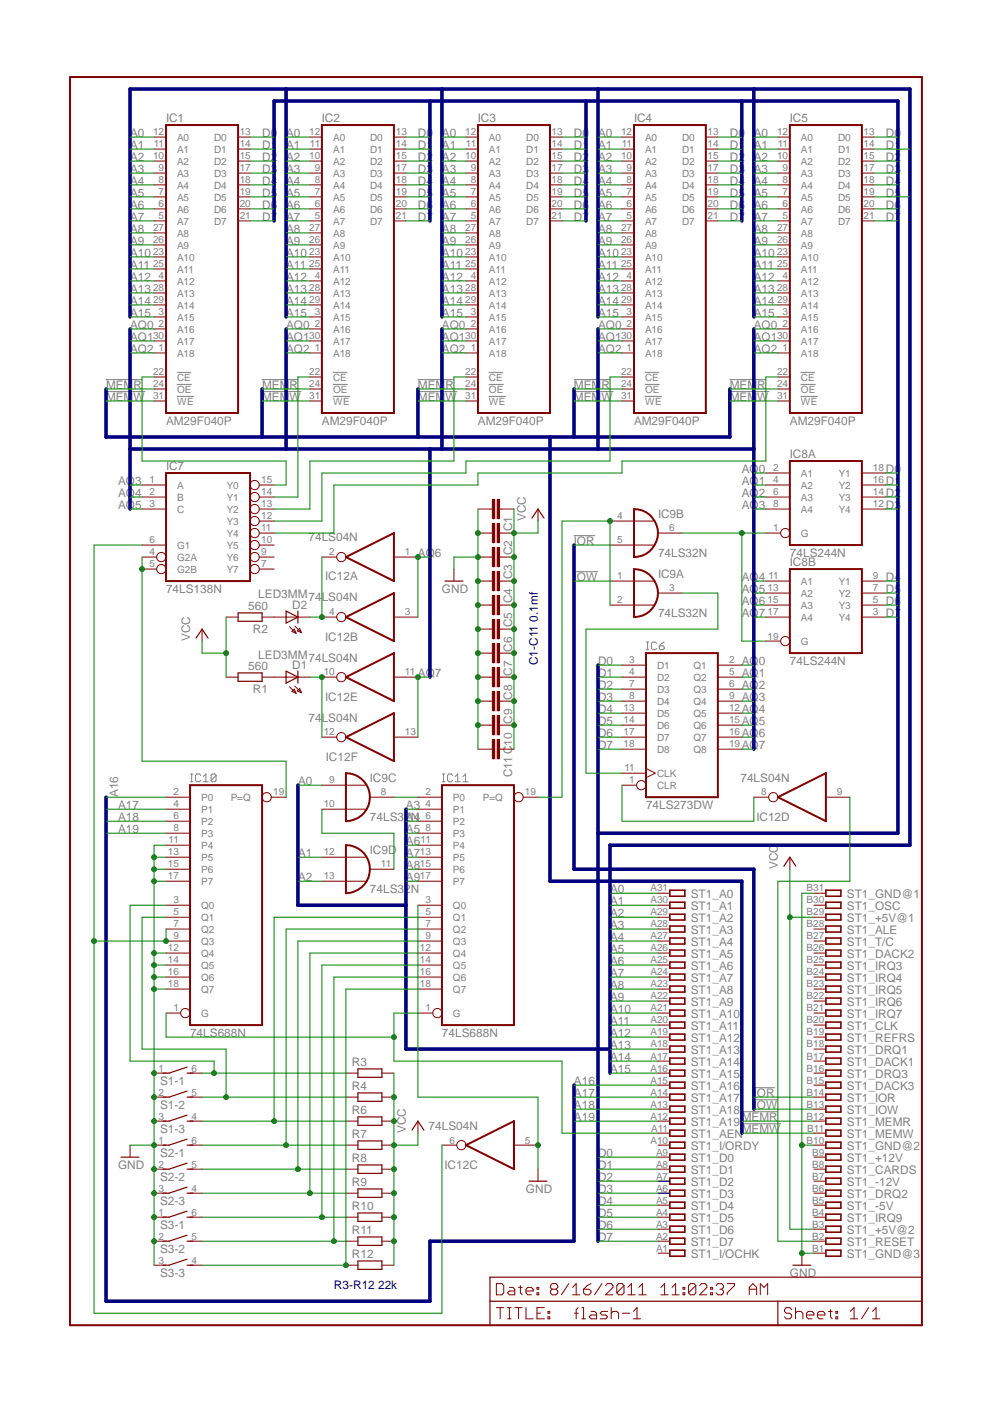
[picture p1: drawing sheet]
<svg xmlns="http://www.w3.org/2000/svg" width="210mm" height="297mm" viewBox="0 0 210 297" stroke-linecap="round" stroke-linejoin="round" font-family="sans-serif">
<defs><g id="words">
<g font-size="2.5" fill="#808080">
<text x="27.5" y="29">A0</text>
<text x="35.1" y="25.8">IC1</text>
<text x="55.5" y="29">D0</text>
<text x="60.5" y="29">A0</text>
<text x="68.1" y="25.8">IC2</text>
<text x="88.4" y="29">D0</text>
<text x="93.5" y="29">A0</text>
<text x="101.1" y="25.8">IC3</text>
<text x="121.5" y="29">D0</text>
<text x="126.5" y="29">A0</text>
<text x="134.2" y="25.8">IC4</text>
<text x="154.4" y="29">D0</text>
<text x="159.5" y="29">A0</text>
<text x="167.1" y="25.8">IC5</text>
<text x="187.5" y="29">D0</text>
<text x="27.5" y="31.5">A1</text>
<text x="27.5" y="34.1">A2</text>
<text x="55.5" y="34.1">D2</text>
<text x="55.5" y="31.5">D1</text>
<text x="60.5" y="31.5">A1</text>
<text x="60.5" y="34.1">A2</text>
<text x="88.4" y="34.1">D2</text>
<text x="88.4" y="31.5">D1</text>
<text x="93.5" y="31.5">A1</text>
<text x="93.5" y="34.1">A2</text>
<text x="121.5" y="34.1">D2</text>
<text x="121.5" y="31.5">D1</text>
<text x="126.5" y="31.5">A1</text>
<text x="126.5" y="34.1">A2</text>
<text x="154.4" y="34.1">D2</text>
<text x="154.4" y="31.5">D1</text>
<text x="159.5" y="31.5">A1</text>
<text x="159.5" y="34.1">A2</text>
<text x="187.5" y="34.1">D2</text>
<text x="187.5" y="31.5">D1</text>
<text x="27.5" y="36.6">A3</text>
<text x="27.5" y="39.2">A4</text>
<text x="27.5" y="41.7">A5</text>
<text x="55.5" y="41.7">D5</text>
<text x="55.5" y="39.2">D4</text>
<text x="55.5" y="36.6">D3</text>
<text x="60.5" y="36.6">A3</text>
<text x="60.5" y="39.2">A4</text>
<text x="60.5" y="41.7">A5</text>
<text x="88.4" y="41.7">D5</text>
<text x="88.4" y="39.2">D4</text>
<text x="88.4" y="36.6">D3</text>
<text x="93.5" y="36.6">A3</text>
<text x="93.5" y="39.2">A4</text>
<text x="93.5" y="41.7">A5</text>
<text x="121.5" y="41.7">D5</text>
<text x="121.5" y="39.2">D4</text>
<text x="121.5" y="36.6">D3</text>
<text x="126.5" y="36.6">A3</text>
<text x="126.5" y="39.2">A4</text>
<text x="126.5" y="41.7">A5</text>
<text x="154.4" y="41.7">D5</text>
<text x="154.4" y="39.2">D4</text>
<text x="154.4" y="36.6">D3</text>
<text x="159.5" y="36.6">A3</text>
<text x="159.5" y="39.2">A4</text>
<text x="159.5" y="41.7">A5</text>
<text x="187.5" y="41.7">D5</text>
<text x="187.5" y="39.2">D4</text>
<text x="187.5" y="36.6">D3</text>
<text x="27.5" y="44.2">A6</text>
<text x="27.5" y="46.7">A7</text>
<text x="55.5" y="46.7">D7</text>
<text x="55.5" y="44.2">D6</text>
<text x="60.5" y="44.2">A6</text>
<text x="60.5" y="46.7">A7</text>
<text x="88.4" y="46.7">D7</text>
<text x="88.4" y="44.2">D6</text>
<text x="93.5" y="44.2">A6</text>
<text x="93.5" y="46.7">A7</text>
<text x="121.5" y="46.7">D7</text>
<text x="121.5" y="44.2">D6</text>
<text x="126.5" y="44.2">A6</text>
<text x="126.5" y="46.7">A7</text>
<text x="154.4" y="46.7">D7</text>
<text x="154.4" y="44.2">D6</text>
<text x="159.5" y="44.2">A6</text>
<text x="159.5" y="46.7">A7</text>
<text x="187.5" y="46.7">D7</text>
<text x="187.5" y="44.2">D6</text>
<text x="27.5" y="49.3">A8</text>
<text x="27.5" y="51.8">A9</text>
<text x="60.5" y="49.3">A8</text>
<text x="60.5" y="51.8">A9</text>
<text x="93.5" y="49.3">A8</text>
<text x="93.5" y="51.8">A9</text>
<text x="126.5" y="49.3">A8</text>
<text x="126.5" y="51.8">A9</text>
<text x="159.5" y="49.3">A8</text>
<text x="159.5" y="51.8">A9</text>
<text x="27.5" y="54.4">A10</text>
<text x="27.5" y="56.9">A11</text>
<text x="27.5" y="59.4">A12</text>
<text x="60.5" y="54.4">A10</text>
<text x="60.5" y="59.4">A12</text>
<text x="60.5" y="56.9">A11</text>
<text x="93.5" y="56.9">A11</text>
<text x="93.5" y="54.4">A10</text>
<text x="93.5" y="59.4">A12</text>
<text x="126.5" y="56.9">A11</text>
<text x="126.5" y="54.4">A10</text>
<text x="126.5" y="59.4">A12</text>
<text x="159.5" y="56.9">A11</text>
<text x="159.5" y="54.4">A10</text>
<text x="159.5" y="59.4">A12</text>
<text x="27.5" y="62">A13</text>
<text x="27.5" y="64.5">A14</text>
<text x="60.5" y="62">A13</text>
<text x="60.5" y="64.5">A14</text>
<text x="93.5" y="62">A13</text>
<text x="93.5" y="64.5">A14</text>
<text x="126.5" y="62">A13</text>
<text x="126.5" y="64.5">A14</text>
<text x="159.5" y="62">A13</text>
<text x="159.5" y="64.5">A14</text>
<text x="27.5" y="67.1">A15</text>
<text x="27.5" y="69.6">AQ0</text>
<text x="60.5" y="67.1">A15</text>
<text x="60.5" y="69.6">AQ0</text>
<text x="93.5" y="69.6">AQ0</text>
<text x="93.5" y="67.1">A15</text>
<text x="126.5" y="67.1">A15</text>
<text x="126.5" y="69.6">AQ0</text>
<text x="159.5" y="69.6">AQ0</text>
<text x="159.5" y="67.1">A15</text>
<text x="27.5" y="72.1">AQ1</text>
<text x="27.5" y="74.7">AQ2</text>
<text x="60.5" y="72.1">AQ1</text>
<text x="60.5" y="74.7">AQ2</text>
<text x="93.5" y="72.1">AQ1</text>
<text x="93.5" y="74.7">AQ2</text>
<text x="126.5" y="72.1">AQ1</text>
<text x="126.5" y="74.7">AQ2</text>
<text x="159.5" y="72.1">AQ1</text>
<text x="159.5" y="74.7">AQ2</text>
<text x="22.4" y="82.3">MEMR</text>
<text x="55.5" y="82.3">MEMR</text>
<text x="88.4" y="82.3">MEMR</text>
<text x="121.5" y="82.3">MEMR</text>
<text x="154.4" y="82.3">MEMR</text>
<text x="22.4" y="84.8">MEMW</text>
<text x="35.1" y="89.9">AM29F040P</text>
<text x="55.5" y="84.8">MEMW</text>
<text x="68.1" y="89.9">AM29F040P</text>
<text x="88.4" y="84.8">MEMW</text>
<text x="101.1" y="89.9">AM29F040P</text>
<text x="121.5" y="84.8">MEMW</text>
<text x="134.2" y="89.9">AM29F040P</text>
<text x="154.4" y="84.8">MEMW</text>
<text x="167.1" y="89.9">AM29F040P</text>
<text x="35.1" y="99.4">IC7</text>
<text x="157" y="100.1">AQ0</text>
<text x="167.1" y="96.9">IC8A</text>
<text x="187.5" y="100.1">D0</text>
<text x="25" y="102.6">AQ3</text>
<text x="25" y="105.2">AQ4</text>
<text x="25" y="107.7">AQ5</text>
<text x="157" y="102.6">AQ1</text>
<text x="157" y="105.2">AQ2</text>
<text x="157" y="107.7">AQ3</text>
<text x="187.5" y="107.7">D3</text>
<text x="187.5" y="105.2">D2</text>
<text x="187.5" y="102.6">D1</text>
<text x="108.4" y="112.4" transform="rotate(-90 108.4 112.4)">C1</text>
<text x="111.3" y="110.2" transform="rotate(-90 111.3 110.2)">VCC</text>
<text x="139.2" y="109.6">IC9B</text>
<text x="65.3" y="114.6">74LS04N</text>
<text x="88.4" y="117.9">AQ6</text>
<text x="108.4" y="117.5" transform="rotate(-90 108.4 117.5)">C2</text>
<text x="121.5" y="115.3">IOR</text>
<text x="139.2" y="117.9">74LS32N</text>
<text x="167.1" y="117.9">74LS244N</text>
<text x="167.1" y="119.8">IC8B</text>
<text x="35.1" y="125.5">74LS138N</text>
<text x="68.8" y="122.8">IC12A</text>
<text x="93.5" y="125.5">GND</text>
<text x="108.4" y="122.6" transform="rotate(-90 108.4 122.6)">C3</text>
<text x="121.5" y="122.9">IOW</text>
<text x="139.2" y="122.3">IC9A</text>
<text x="157" y="122.9">AQ4</text>
<text x="157" y="125.5">AQ5</text>
<text x="187.5" y="125.5">D5</text>
<text x="187.5" y="122.9">D4</text>
<text x="52.5" y="129">560</text>
<text x="54.7" y="126.6">LED3MM</text>
<text x="61.8" y="128.8">D2</text>
<text x="65.3" y="127.3">74LS04N</text>
<text x="108.4" y="127.7" transform="rotate(-90 108.4 127.7)">C4</text>
<text x="139.2" y="130.6">74LS32N</text>
<text x="157" y="128">AQ6</text>
<text x="157" y="130.6">AQ7</text>
<text x="187.5" y="130.6">D7</text>
<text x="187.5" y="128">D6</text>
<text x="40.2" y="135.6" transform="rotate(-90 40.2 135.6)">VCC</text>
<text x="53.5" y="133.8">R2</text>
<text x="68.8" y="135.5">IC12B</text>
<text x="108.4" y="137.8" transform="rotate(-90 108.4 137.8)">C6</text>
<text x="108.4" y="132.8" transform="rotate(-90 108.4 132.8)">C5</text>
<text x="52.5" y="141.7">560</text>
<text x="54.7" y="139.3">LED3MM</text>
<text x="61.8" y="141.5">D1</text>
<text x="65.3" y="140">74LS04N</text>
<text x="88.4" y="143.3">AQ7</text>
<text x="108.4" y="142.9" transform="rotate(-90 108.4 142.9)">C7</text>
<text x="126.5" y="143.3">D1</text>
<text x="126.5" y="140.7">D0</text>
<text x="157" y="140.7">AQ0</text>
<text x="157" y="143.3">AQ1</text>
<text x="167.1" y="140.7">74LS244N</text>
<text x="53.5" y="146.5">R1</text>
<text x="68.8" y="148.2">IC12E</text>
<text x="108.4" y="148" transform="rotate(-90 108.4 148)">C8</text>
<text x="126.5" y="148.3">D3</text>
<text x="126.5" y="145.8">D2</text>
<text x="157" y="145.8">AQ2</text>
<text x="157" y="148.3">AQ3</text>
<text x="65.3" y="152.7">74LS04N</text>
<text x="108.4" y="153.1" transform="rotate(-90 108.4 153.1)">C9</text>
<text x="126.5" y="156">D6</text>
<text x="126.5" y="153.4">D5</text>
<text x="126.5" y="150.9">D4</text>
<text x="157" y="150.9">AQ4</text>
<text x="157" y="153.4">AQ5</text>
<text x="157" y="156">AQ6</text>
<text x="69" y="160.9">IC12F</text>
<text x="126.5" y="158.5">D7</text>
<text x="157" y="158.5">AQ7</text>
<text x="63.1" y="166.1">A0</text>
<text x="78.3" y="165.5">IC9C</text>
<text x="108.4" y="164.5" transform="rotate(-90 108.4 164.5)">C11 C10</text>
<text x="156.7" y="165.4">74LS04N</text>
<text x="25" y="171.2">A17</text>
<text x="25" y="173.7">A18</text>
<text x="25" y="168.7" transform="rotate(-90 25 168.7)">A16</text>
<text x="78.3" y="173.7">74LS32N</text>
<text x="85.9" y="171.2">A3</text>
<text x="85.9" y="173.7">A4</text>
<text x="136.7" y="171.2">74LS273DW</text>
<text x="160.1" y="173.6">IC12D</text>
<text x="25" y="176.3">A19</text>
<text x="85.9" y="176.3">A5</text>
<text x="85.9" y="178.8">A6</text>
<text x="63.1" y="181.4">A1</text>
<text x="78.3" y="180.7">IC9D</text>
<text x="85.9" y="181.4">A7</text>
<text x="85.9" y="183.9">A8</text>
<text x="164.6" y="183.9" transform="rotate(-90 164.6 183.9)">VCC</text>
<text x="63.1" y="186.4">A2</text>
<text x="78.3" y="189">74LS32N</text>
<text x="85.9" y="186.4">A9</text>
<text x="129.1" y="189">A0</text>
<text x="129.1" y="191.5">A1</text>
<text x="146.2" y="189.9">ST1_A0</text>
<text x="179.2" y="189.9">ST1_GND@1</text>
<text x="129.1" y="194.1">A2</text>
<text x="129.1" y="196.6">A3</text>
<text x="146.2" y="197.5">ST1_A3</text>
<text x="146.2" y="195">ST1_A2</text>
<text x="146.2" y="192.4">ST1_A1</text>
<text x="179.2" y="197.5">ST1_ALE</text>
<text x="179.2" y="195">ST1_+5V@1</text>
<text x="179.2" y="192.4">ST1_OSC</text>
<text x="129.1" y="199.1">A4</text>
<text x="129.1" y="201.6">A5</text>
<text x="146.2" y="202.6">ST1_A5</text>
<text x="146.2" y="200.1">ST1_A4</text>
<text x="179.2" y="202.6">ST1_DACK2</text>
<text x="179.2" y="200.1">ST1_T/C</text>
<text x="129.1" y="204.2">A6</text>
<text x="129.1" y="206.7">A7</text>
<text x="129.1" y="209.3">A8</text>
<text x="146.2" y="207.7">ST1_A7</text>
<text x="146.2" y="205.1">ST1_A6</text>
<text x="179.2" y="207.7">ST1_IRQ4</text>
<text x="179.2" y="205.1">ST1_IRQ3</text>
<text x="129.1" y="211.8">A9</text>
<text x="129.1" y="214.3">A10</text>
<text x="146.2" y="215.3">ST1_A10</text>
<text x="146.2" y="212.8">ST1_A9</text>
<text x="146.2" y="210.2">ST1_A8</text>
<text x="179.2" y="215.3">ST1_IRQ7</text>
<text x="179.2" y="212.8">ST1_IRQ6</text>
<text x="179.2" y="210.2">ST1_IRQ5</text>
<text x="40.2" y="219.4">74LS688N</text>
<text x="93.5" y="219.4">74LS688N</text>
<text x="129.1" y="216.9">A11</text>
<text x="129.1" y="219.4">A12</text>
<text x="129.1" y="222">A13</text>
<text x="146.2" y="220.4">ST1_A12</text>
<text x="146.2" y="217.8">ST1_A11</text>
<text x="179.2" y="220.4">ST1_REFRS</text>
<text x="179.2" y="217.8">ST1_CLK</text>
<text x="74.5" y="225.6">R3</text>
<text x="129.1" y="224.5">A14</text>
<text x="129.1" y="227">A15</text>
<text x="146.2" y="225.5">ST1_A14</text>
<text x="146.2" y="222.9">ST1_A13</text>
<text x="179.2" y="225.5">ST1_DACK1</text>
<text x="179.2" y="222.9">ST1_DRQ1</text>
<text x="33.9" y="229.6">S1-1</text>
<text x="74.5" y="230.6">R4</text>
<text x="121.5" y="229.6">A16</text>
<text x="121.5" y="232.1">A17</text>
<text x="146.2" y="233.1">ST1_A17</text>
<text x="146.2" y="230.5">ST1_A16</text>
<text x="146.2" y="228">ST1_A15</text>
<text x="159.5" y="232.1">IOR</text>
<text x="179.2" y="233.1">ST1_IOR</text>
<text x="179.2" y="230.5">ST1_DACK3</text>
<text x="179.2" y="228">ST1_DRQ3</text>
<text x="33.9" y="234.7">S1-2</text>
<text x="33.9" y="239.7">S1-3</text>
<text x="74.5" y="235.7">R6</text>
<text x="85.9" y="239.7" transform="rotate(-90 85.9 239.7)">VCC</text>
<text x="90.7" y="239">74LS04N</text>
<text x="121.5" y="234.7">A18</text>
<text x="121.5" y="237.2">A19</text>
<text x="146.2" y="238.2">ST1_A19</text>
<text x="146.2" y="235.6">ST1_A18</text>
<text x="157" y="237.2">MEMR</text>
<text x="157" y="239.7">MEMW</text>
<text x="159.5" y="234.7">IOW</text>
<text x="179.2" y="238.2">ST1_MEMR</text>
<text x="179.2" y="235.6">ST1_IOW</text>
<text x="33.9" y="244.8">S2-1</text>
<text x="74.5" y="240.8">R7</text>
<text x="74.5" y="245.9">R8</text>
<text x="126.5" y="244.8">D0</text>
<text x="146.2" y="245.8">ST1_D0</text>
<text x="146.2" y="243.2">ST1_I/ORDY</text>
<text x="146.2" y="240.7">ST1_AEN</text>
<text x="179.2" y="245.8">ST1_+12V</text>
<text x="179.2" y="243.2">ST1_GND@2</text>
<text x="179.2" y="240.7">ST1_MEMW</text>
<text x="25" y="247.4">GND</text>
<text x="33.9" y="249.9">S2-2</text>
<text x="74.5" y="251">R9</text>
<text x="94.1" y="247.2">IC12C</text>
<text x="126.5" y="249.9">D2</text>
<text x="126.5" y="247.4">D1</text>
<text x="146.2" y="250.9">ST1_D2</text>
<text x="146.2" y="248.3">ST1_D1</text>
<text x="179.2" y="250.9">ST1_-12V</text>
<text x="179.2" y="248.3">ST1_CARDS</text>
<text x="33.9" y="255">S2-3</text>
<text x="74.5" y="256">R10</text>
<text x="111.3" y="252.4">GND</text>
<text x="126.5" y="257.5">D5</text>
<text x="126.5" y="255">D4</text>
<text x="126.5" y="252.4">D3</text>
<text x="146.2" y="255.9">ST1_D4</text>
<text x="146.2" y="253.4">ST1_D3</text>
<text x="179.2" y="255.9">ST1_-5V</text>
<text x="179.2" y="253.4">ST1_DRQ2</text>
<text x="33.9" y="260.1">S3-1</text>
<text x="74.5" y="261.1">R11</text>
<text x="126.5" y="262.6">D7</text>
<text x="126.5" y="260.1">D6</text>
<text x="146.2" y="263.6">ST1_D7</text>
<text x="146.2" y="261">ST1_D6</text>
<text x="146.2" y="258.5">ST1_D5</text>
<text x="179.2" y="263.6">ST1_RESET</text>
<text x="179.2" y="261">ST1_+5V@2</text>
<text x="179.2" y="258.5">ST1_IRQ9</text>
<text x="33.9" y="265.1">S3-2</text>
<text x="74.5" y="266.2">R12</text>
<text x="146.2" y="266.1">ST1_I/OCHK</text>
<text x="179.2" y="266.1">ST1_GND@3</text>
<text x="33.9" y="270.2">S3-3</text>
<text x="167.1" y="270.2">GND</text>
</g>
<g font-size="2.5" fill="#000080">
<text x="113.8" y="140.7" transform="rotate(-90 113.8 140.7)">C1-C11 0.1mf</text>
<text x="70.7" y="272.8">R3-R12 22k</text>
</g>
<g font-size="2.1" fill="#808080">
<text x="32.4" y="28.6">12</text>
<text x="37.5" y="29.8">A0</text>
<text x="45.3" y="29.8">D0</text>
<text x="50.7" y="28.6">13</text>
<text x="65.4" y="28.6">12</text>
<text x="70.5" y="29.8">A0</text>
<text x="78.3" y="29.8">D0</text>
<text x="83.7" y="28.6">13</text>
<text x="98.4" y="28.6">12</text>
<text x="103.5" y="29.8">A0</text>
<text x="111.3" y="29.8">D0</text>
<text x="116.7" y="28.6">13</text>
<text x="131.4" y="28.6">12</text>
<text x="136.5" y="29.8">A0</text>
<text x="144.3" y="29.8">D0</text>
<text x="149.7" y="28.6">13</text>
<text x="164.4" y="28.6">12</text>
<text x="169.5" y="29.8">A0</text>
<text x="177.3" y="29.8">D0</text>
<text x="182.7" y="28.6">13</text>
<text x="32.4" y="33.7">10</text>
<text x="32.6" y="31.2">11</text>
<text x="37.5" y="34.8">A2</text>
<text x="37.5" y="32.3">A1</text>
<text x="45.3" y="32.3">D1</text>
<text x="45.3" y="34.8">D2</text>
<text x="50.7" y="31.2">14</text>
<text x="50.7" y="33.7">15</text>
<text x="65.4" y="33.7">10</text>
<text x="65.6" y="31.2">11</text>
<text x="70.5" y="34.8">A2</text>
<text x="70.5" y="32.3">A1</text>
<text x="78.3" y="32.3">D1</text>
<text x="78.3" y="34.8">D2</text>
<text x="83.7" y="31.2">14</text>
<text x="83.7" y="33.7">15</text>
<text x="98.4" y="33.7">10</text>
<text x="98.6" y="31.2">11</text>
<text x="103.5" y="34.8">A2</text>
<text x="103.5" y="32.3">A1</text>
<text x="111.3" y="32.3">D1</text>
<text x="111.3" y="34.8">D2</text>
<text x="116.7" y="31.2">14</text>
<text x="116.7" y="33.7">15</text>
<text x="131.4" y="33.7">10</text>
<text x="131.6" y="31.2">11</text>
<text x="136.5" y="34.8">A2</text>
<text x="136.5" y="32.3">A1</text>
<text x="144.3" y="32.3">D1</text>
<text x="144.3" y="34.8">D2</text>
<text x="149.7" y="31.2">14</text>
<text x="149.7" y="33.7">15</text>
<text x="164.4" y="33.7">10</text>
<text x="164.6" y="31.2">11</text>
<text x="169.5" y="34.8">A2</text>
<text x="169.5" y="32.3">A1</text>
<text x="177.3" y="32.3">D1</text>
<text x="177.3" y="34.8">D2</text>
<text x="182.7" y="31.2">14</text>
<text x="182.7" y="33.7">15</text>
<text x="33.6" y="41.3">7</text>
<text x="33.6" y="38.8">8</text>
<text x="33.6" y="36.2">9</text>
<text x="37.5" y="39.9">A4</text>
<text x="37.5" y="37.4">A3</text>
<text x="45.3" y="37.4">D3</text>
<text x="45.3" y="39.9">D4</text>
<text x="50.7" y="36.2">17</text>
<text x="50.7" y="38.8">18</text>
<text x="50.7" y="41.3">19</text>
<text x="66.6" y="41.3">7</text>
<text x="66.6" y="38.8">8</text>
<text x="66.6" y="36.2">9</text>
<text x="70.5" y="39.9">A4</text>
<text x="70.5" y="37.4">A3</text>
<text x="78.3" y="37.4">D3</text>
<text x="78.3" y="39.9">D4</text>
<text x="83.7" y="36.2">17</text>
<text x="83.7" y="38.8">18</text>
<text x="83.7" y="41.3">19</text>
<text x="99.6" y="41.3">7</text>
<text x="99.6" y="38.8">8</text>
<text x="99.6" y="36.2">9</text>
<text x="103.5" y="39.9">A4</text>
<text x="103.5" y="37.4">A3</text>
<text x="111.3" y="37.4">D3</text>
<text x="111.3" y="39.9">D4</text>
<text x="116.7" y="36.2">17</text>
<text x="116.7" y="38.8">18</text>
<text x="116.7" y="41.3">19</text>
<text x="132.6" y="41.3">7</text>
<text x="132.6" y="38.8">8</text>
<text x="132.6" y="36.2">9</text>
<text x="136.5" y="39.9">A4</text>
<text x="136.5" y="37.4">A3</text>
<text x="144.3" y="37.4">D3</text>
<text x="144.3" y="39.9">D4</text>
<text x="149.7" y="36.2">17</text>
<text x="149.7" y="38.8">18</text>
<text x="149.7" y="41.3">19</text>
<text x="165.6" y="41.3">7</text>
<text x="165.6" y="38.8">8</text>
<text x="165.6" y="36.2">9</text>
<text x="169.5" y="39.9">A4</text>
<text x="169.5" y="37.4">A3</text>
<text x="177.3" y="37.4">D3</text>
<text x="177.3" y="39.9">D4</text>
<text x="182.7" y="36.2">17</text>
<text x="182.7" y="38.8">18</text>
<text x="182.7" y="41.3">19</text>
<text x="33.6" y="46.4">5</text>
<text x="33.6" y="43.9">6</text>
<text x="37.5" y="47.5">A7</text>
<text x="37.5" y="45">A6</text>
<text x="37.5" y="42.5">A5</text>
<text x="45.3" y="42.5">D5</text>
<text x="45.3" y="45">D6</text>
<text x="45.3" y="47.5">D7</text>
<text x="50.7" y="43.9">20</text>
<text x="50.7" y="46.4">21</text>
<text x="66.6" y="46.4">5</text>
<text x="66.6" y="43.9">6</text>
<text x="70.5" y="47.5">A7</text>
<text x="70.5" y="45">A6</text>
<text x="70.5" y="42.5">A5</text>
<text x="78.3" y="42.5">D5</text>
<text x="78.3" y="45">D6</text>
<text x="78.3" y="47.5">D7</text>
<text x="83.7" y="43.9">20</text>
<text x="83.7" y="46.4">21</text>
<text x="99.6" y="46.4">5</text>
<text x="99.6" y="43.9">6</text>
<text x="103.5" y="47.5">A7</text>
<text x="103.5" y="45">A6</text>
<text x="103.5" y="42.5">A5</text>
<text x="111.3" y="42.5">D5</text>
<text x="111.3" y="45">D6</text>
<text x="111.3" y="47.5">D7</text>
<text x="116.7" y="43.9">20</text>
<text x="116.7" y="46.4">21</text>
<text x="132.6" y="46.4">5</text>
<text x="132.6" y="43.9">6</text>
<text x="136.5" y="47.5">A7</text>
<text x="136.5" y="45">A6</text>
<text x="136.5" y="42.5">A5</text>
<text x="144.3" y="42.5">D5</text>
<text x="144.3" y="45">D6</text>
<text x="144.3" y="47.5">D7</text>
<text x="149.7" y="43.9">20</text>
<text x="149.7" y="46.4">21</text>
<text x="165.6" y="46.4">5</text>
<text x="165.6" y="43.9">6</text>
<text x="169.5" y="47.5">A7</text>
<text x="169.5" y="45">A6</text>
<text x="169.5" y="42.5">A5</text>
<text x="177.3" y="42.5">D5</text>
<text x="177.3" y="45">D6</text>
<text x="177.3" y="47.5">D7</text>
<text x="182.7" y="43.9">20</text>
<text x="182.7" y="46.4">21</text>
<text x="32.4" y="51.5">26</text>
<text x="32.4" y="48.9">27</text>
<text x="37.5" y="52.6">A9</text>
<text x="37.5" y="50">A8</text>
<text x="65.4" y="51.5">26</text>
<text x="65.4" y="48.9">27</text>
<text x="70.5" y="52.6">A9</text>
<text x="70.5" y="50">A8</text>
<text x="98.4" y="51.5">26</text>
<text x="98.4" y="48.9">27</text>
<text x="103.5" y="52.6">A9</text>
<text x="103.5" y="50">A8</text>
<text x="131.4" y="51.5">26</text>
<text x="131.4" y="48.9">27</text>
<text x="136.5" y="52.6">A9</text>
<text x="136.5" y="50">A8</text>
<text x="164.4" y="51.5">26</text>
<text x="164.4" y="48.9">27</text>
<text x="169.5" y="52.6">A9</text>
<text x="169.5" y="50">A8</text>
<text x="32.4" y="54">23</text>
<text x="32.4" y="56.6">25</text>
<text x="33.6" y="59.1">4</text>
<text x="37.5" y="55.1">A10</text>
<text x="37.5" y="57.7">A11</text>
<text x="65.4" y="54">23</text>
<text x="65.4" y="56.6">25</text>
<text x="66.6" y="59.1">4</text>
<text x="70.5" y="55.1">A10</text>
<text x="70.5" y="57.7">A11</text>
<text x="98.4" y="54">23</text>
<text x="98.4" y="56.6">25</text>
<text x="99.6" y="59.1">4</text>
<text x="103.5" y="55.1">A10</text>
<text x="103.5" y="57.7">A11</text>
<text x="131.4" y="54">23</text>
<text x="131.4" y="56.6">25</text>
<text x="132.6" y="59.1">4</text>
<text x="136.5" y="55.1">A10</text>
<text x="136.5" y="57.7">A11</text>
<text x="164.4" y="54">23</text>
<text x="164.4" y="56.6">25</text>
<text x="165.6" y="59.1">4</text>
<text x="169.5" y="55.1">A10</text>
<text x="169.5" y="57.7">A11</text>
<text x="32.4" y="61.6">28</text>
<text x="32.4" y="64.2">29</text>
<text x="37.5" y="60.2">A12</text>
<text x="37.5" y="62.7">A13</text>
<text x="37.5" y="65.3">A14</text>
<text x="65.4" y="61.6">28</text>
<text x="65.4" y="64.2">29</text>
<text x="70.5" y="60.2">A12</text>
<text x="70.5" y="62.7">A13</text>
<text x="70.5" y="65.3">A14</text>
<text x="98.4" y="61.6">28</text>
<text x="98.4" y="64.2">29</text>
<text x="103.5" y="60.2">A12</text>
<text x="103.5" y="62.7">A13</text>
<text x="103.5" y="65.3">A14</text>
<text x="131.4" y="61.6">28</text>
<text x="131.4" y="64.2">29</text>
<text x="136.5" y="60.2">A12</text>
<text x="136.5" y="62.7">A13</text>
<text x="136.5" y="65.3">A14</text>
<text x="164.4" y="61.6">28</text>
<text x="164.4" y="64.2">29</text>
<text x="169.5" y="60.2">A12</text>
<text x="169.5" y="62.7">A13</text>
<text x="169.5" y="65.3">A14</text>
<text x="32.4" y="71.8">30</text>
<text x="33.6" y="66.7">3</text>
<text x="33.6" y="69.3">2</text>
<text x="37.5" y="67.8">A15</text>
<text x="37.5" y="70.4">A16</text>
<text x="65.4" y="71.8">30</text>
<text x="66.6" y="66.7">3</text>
<text x="66.6" y="69.3">2</text>
<text x="70.5" y="67.8">A15</text>
<text x="70.5" y="70.4">A16</text>
<text x="98.4" y="71.8">30</text>
<text x="99.6" y="66.7">3</text>
<text x="99.6" y="69.3">2</text>
<text x="103.5" y="67.8">A15</text>
<text x="103.5" y="70.4">A16</text>
<text x="131.4" y="71.8">30</text>
<text x="132.6" y="66.7">3</text>
<text x="132.6" y="69.3">2</text>
<text x="136.5" y="67.8">A15</text>
<text x="136.5" y="70.4">A16</text>
<text x="164.4" y="71.8">30</text>
<text x="165.6" y="66.7">3</text>
<text x="165.6" y="69.3">2</text>
<text x="169.5" y="67.8">A15</text>
<text x="169.5" y="70.4">A16</text>
<text x="33.6" y="74.3">1</text>
<text x="37.5" y="72.9">A17</text>
<text x="37.5" y="75.4">A18</text>
<text x="66.6" y="74.3">1</text>
<text x="70.5" y="72.9">A17</text>
<text x="70.5" y="75.4">A18</text>
<text x="99.6" y="74.3">1</text>
<text x="103.5" y="72.9">A17</text>
<text x="103.5" y="75.4">A18</text>
<text x="132.6" y="74.3">1</text>
<text x="136.5" y="72.9">A17</text>
<text x="136.5" y="75.4">A18</text>
<text x="165.6" y="74.3">1</text>
<text x="169.5" y="72.9">A17</text>
<text x="169.5" y="75.4">A18</text>
<text x="32.4" y="79.4">22</text>
<text x="32.4" y="82">24</text>
<text x="37.5" y="80.5">CE</text>
<text x="37.5" y="83.1">OE</text>
<text x="65.4" y="79.4">22</text>
<text x="65.4" y="82">24</text>
<text x="70.5" y="80.5">CE</text>
<text x="70.5" y="83.1">OE</text>
<text x="98.4" y="79.4">22</text>
<text x="98.4" y="82">24</text>
<text x="103.5" y="80.5">CE</text>
<text x="103.5" y="83.1">OE</text>
<text x="131.4" y="79.4">22</text>
<text x="131.4" y="82">24</text>
<text x="136.5" y="80.5">CE</text>
<text x="136.5" y="83.1">OE</text>
<text x="164.4" y="79.4">22</text>
<text x="164.4" y="82">24</text>
<text x="169.5" y="80.5">CE</text>
<text x="169.5" y="83.1">OE</text>
<text x="32.4" y="84.5">31</text>
<text x="37.5" y="85.6">WE</text>
<text x="65.4" y="84.5">31</text>
<text x="70.5" y="85.6">WE</text>
<text x="98.4" y="84.5">31</text>
<text x="103.5" y="85.6">WE</text>
<text x="131.4" y="84.5">31</text>
<text x="136.5" y="85.6">WE</text>
<text x="164.4" y="84.5">31</text>
<text x="169.5" y="85.6">WE</text>
<text x="163.6" y="99.7">2</text>
<text x="169.5" y="100.8">A1</text>
<text x="177.5" y="100.8">Y1</text>
<text x="184.7" y="99.7">18</text>
<text x="31.6" y="102.3">1</text>
<text x="31.6" y="104.8">2</text>
<text x="31.6" y="107.4">3</text>
<text x="37.5" y="103.4">A</text>
<text x="37.5" y="105.9">B</text>
<text x="48" y="105.9">Y1</text>
<text x="48" y="103.4">Y0</text>
<text x="55.2" y="107.4">13</text>
<text x="55.2" y="104.8">14</text>
<text x="55.2" y="102.3">15</text>
<text x="163.6" y="102.3">4</text>
<text x="163.6" y="104.8">6</text>
<text x="163.6" y="107.4">8</text>
<text x="169.5" y="103.4">A2</text>
<text x="169.5" y="105.9">A3</text>
<text x="177.5" y="105.9">Y3</text>
<text x="177.5" y="103.4">Y2</text>
<text x="184.7" y="107.4">12</text>
<text x="184.7" y="104.8">14</text>
<text x="184.7" y="102.3">16</text>
<text x="37.5" y="108.5">C</text>
<text x="48" y="113.5">Y4</text>
<text x="48" y="111">Y3</text>
<text x="48" y="108.5">Y2</text>
<text x="55.2" y="112.4">11</text>
<text x="55.2" y="109.9">12</text>
<text x="130.6" y="109.9">4</text>
<text x="141.6" y="112.4">6</text>
<text x="163.6" y="112.4">1</text>
<text x="169.5" y="113.5">G</text>
<text x="169.5" y="108.5">A4</text>
<text x="177.5" y="108.5">Y4</text>
<text x="31.6" y="117.5">4</text>
<text x="31.6" y="115">6</text>
<text x="37.5" y="118.6">G2A</text>
<text x="37.5" y="116.1">G1</text>
<text x="48" y="118.6">Y6</text>
<text x="48" y="116.1">Y5</text>
<text x="55.2" y="117.5">9</text>
<text x="55.2" y="115">10</text>
<text x="69.7" y="117.5">2</text>
<text x="85.7" y="117.5">1</text>
<text x="130.6" y="115">5</text>
<text x="31.6" y="120.1">5</text>
<text x="37.5" y="121.2">G2B</text>
<text x="48" y="121.2">Y7</text>
<text x="55.2" y="120.1">7</text>
<text x="130.6" y="122.6">1</text>
<text x="141.6" y="125.1">3</text>
<text x="162.4" y="125.1">13</text>
<text x="162.6" y="122.6">11</text>
<text x="169.5" y="123.7">A1</text>
<text x="177.5" y="123.7">Y1</text>
<text x="184.7" y="125.1">7</text>
<text x="184.7" y="122.6">9</text>
<text x="69.7" y="130.2">4</text>
<text x="85.7" y="130.2">3</text>
<text x="130.6" y="127.7">2</text>
<text x="162.4" y="127.7">15</text>
<text x="162.4" y="130.2">17</text>
<text x="169.5" y="126.2">A2</text>
<text x="169.5" y="128.8">A3</text>
<text x="169.5" y="131.3">A4</text>
<text x="177.5" y="131.3">Y4</text>
<text x="177.5" y="128.8">Y3</text>
<text x="177.5" y="126.2">Y2</text>
<text x="184.7" y="130.2">3</text>
<text x="184.7" y="127.7">5</text>
<text x="162.4" y="135.3">19</text>
<text x="169.5" y="136.4">G</text>
<text x="68.5" y="142.9">10</text>
<text x="85.7" y="142.9">11</text>
<text x="133.1" y="140.3">3</text>
<text x="133.1" y="142.9">4</text>
<text x="139" y="141.5">D1</text>
<text x="146.7" y="141.5">Q1</text>
<text x="154.3" y="140.3">2</text>
<text x="154.3" y="142.9">5</text>
<text x="133.1" y="145.4">7</text>
<text x="133.1" y="148">8</text>
<text x="139" y="144">D2</text>
<text x="139" y="146.6">D3</text>
<text x="139" y="149.1">D4</text>
<text x="146.7" y="144">Q2</text>
<text x="146.7" y="146.6">Q3</text>
<text x="146.7" y="149.1">Q4</text>
<text x="154.3" y="145.4">6</text>
<text x="154.3" y="148">9</text>
<text x="68.5" y="155.6">12</text>
<text x="85.7" y="155.6">13</text>
<text x="132" y="150.5">13</text>
<text x="132" y="153">14</text>
<text x="132" y="155.6">17</text>
<text x="139" y="151.6">D5</text>
<text x="139" y="154.2">D6</text>
<text x="146.7" y="151.6">Q5</text>
<text x="146.7" y="154.2">Q6</text>
<text x="154.3" y="150.5">12</text>
<text x="154.3" y="153">15</text>
<text x="154.3" y="155.6">16</text>
<text x="132" y="158.1">18</text>
<text x="139" y="156.7">D7</text>
<text x="139" y="159.3">D8</text>
<text x="146.7" y="156.7">Q7</text>
<text x="146.7" y="159.3">Q8</text>
<text x="154.3" y="158.1">19</text>
<text x="69.7" y="165.7">9</text>
<text x="132.1" y="163.2">11</text>
<text x="133.1" y="165.7">1</text>
<text x="139" y="166.9">CLR</text>
<text x="139" y="164.3">CLK</text>
<text x="36.7" y="168.3">2</text>
<text x="36.7" y="170.8">4</text>
<text x="36.7" y="173.4">6</text>
<text x="42.5" y="169.4">P0</text>
<text x="42.5" y="172">P1</text>
<text x="48.8" y="169.4">P=Q</text>
<text x="57.8" y="168.3">19</text>
<text x="68.5" y="170.8">10</text>
<text x="80.6" y="168.3">8</text>
<text x="90" y="168.3">2</text>
<text x="90" y="170.8">4</text>
<text x="90" y="173.4">6</text>
<text x="95.8" y="169.4">P0</text>
<text x="95.8" y="172">P1</text>
<text x="102.2" y="169.4">P=Q</text>
<text x="111.1" y="168.3">19</text>
<text x="161.1" y="168.3">8</text>
<text x="177.1" y="168.3">9</text>
<text x="35.7" y="178.4">11</text>
<text x="36.7" y="175.9">8</text>
<text x="42.5" y="174.5">P2</text>
<text x="42.5" y="177">P3</text>
<text x="42.5" y="179.6">P4</text>
<text x="89" y="178.4">11</text>
<text x="90" y="175.9">8</text>
<text x="95.8" y="174.5">P2</text>
<text x="95.8" y="177">P3</text>
<text x="95.8" y="179.6">P4</text>
<text x="35.5" y="181">13</text>
<text x="35.5" y="183.5">15</text>
<text x="42.5" y="182.1">P5</text>
<text x="42.5" y="184.7">P6</text>
<text x="68.5" y="181">12</text>
<text x="80.6" y="183.5">11</text>
<text x="88.8" y="181">13</text>
<text x="88.8" y="183.5">15</text>
<text x="95.8" y="182.1">P5</text>
<text x="95.8" y="184.7">P6</text>
<text x="35.5" y="186.1">17</text>
<text x="36.7" y="191.1">3</text>
<text x="42.5" y="187.2">P7</text>
<text x="68.5" y="186.1">13</text>
<text x="88.8" y="186.1">17</text>
<text x="90" y="191.1">3</text>
<text x="95.8" y="187.2">P7</text>
<text x="137.6" y="191.1">A30</text>
<text x="137.6" y="188.6">A31</text>
<text x="170.6" y="191.1">B30</text>
<text x="170.6" y="188.6">B31</text>
<text x="36.7" y="193.7">5</text>
<text x="36.7" y="196.2">7</text>
<text x="42.5" y="192.3">Q0</text>
<text x="42.5" y="194.8">Q1</text>
<text x="42.5" y="197.4">Q2</text>
<text x="90" y="193.7">5</text>
<text x="90" y="196.2">7</text>
<text x="95.8" y="192.3">Q0</text>
<text x="95.8" y="194.8">Q1</text>
<text x="95.8" y="197.4">Q2</text>
<text x="137.6" y="196.2">A28</text>
<text x="137.6" y="193.7">A29</text>
<text x="170.6" y="196.2">B28</text>
<text x="170.6" y="193.7">B29</text>
<text x="35.5" y="201.3">12</text>
<text x="35.5" y="203.8">14</text>
<text x="36.7" y="198.8">9</text>
<text x="42.5" y="199.9">Q3</text>
<text x="42.5" y="202.4">Q4</text>
<text x="88.8" y="201.3">12</text>
<text x="88.8" y="203.8">14</text>
<text x="90" y="198.8">9</text>
<text x="95.8" y="199.9">Q3</text>
<text x="95.8" y="202.4">Q4</text>
<text x="137.6" y="203.8">A25</text>
<text x="137.6" y="201.3">A26</text>
<text x="137.6" y="198.8">A27</text>
<text x="170.6" y="203.8">B25</text>
<text x="170.6" y="201.3">B26</text>
<text x="170.6" y="198.8">B27</text>
<text x="35.5" y="206.4">16</text>
<text x="35.5" y="208.9">18</text>
<text x="42.5" y="204.9">Q5</text>
<text x="42.5" y="207.5">Q6</text>
<text x="88.8" y="206.4">16</text>
<text x="88.8" y="208.9">18</text>
<text x="95.8" y="204.9">Q5</text>
<text x="95.8" y="207.5">Q6</text>
<text x="137.6" y="208.9">A23</text>
<text x="137.6" y="206.4">A24</text>
<text x="170.6" y="208.9">B23</text>
<text x="170.6" y="206.4">B24</text>
<text x="36.7" y="214">1</text>
<text x="42.5" y="215.1">G</text>
<text x="42.5" y="210">Q7</text>
<text x="90" y="214">1</text>
<text x="95.8" y="215.1">G</text>
<text x="95.8" y="210">Q7</text>
<text x="137.6" y="214">A21</text>
<text x="137.6" y="211.5">A22</text>
<text x="170.6" y="214">B21</text>
<text x="170.6" y="211.5">B22</text>
<text x="137.6" y="221.6">A18</text>
<text x="137.6" y="219.1">A19</text>
<text x="137.6" y="216.5">A20</text>
<text x="170.6" y="221.6">B18</text>
<text x="170.6" y="219.1">B19</text>
<text x="170.6" y="216.5">B20</text>
<text x="33.6" y="226.7">1</text>
<text x="40.6" y="226.7">6</text>
<text x="137.6" y="226.7">A16</text>
<text x="137.6" y="224.2">A17</text>
<text x="170.6" y="226.7">B16</text>
<text x="170.6" y="224.2">B17</text>
<text x="33.6" y="231.8">2</text>
<text x="40.6" y="231.8">5</text>
<text x="137.6" y="231.8">A14</text>
<text x="137.6" y="229.2">A15</text>
<text x="170.6" y="231.8">B14</text>
<text x="170.6" y="229.2">B15</text>
<text x="33.6" y="236.9">3</text>
<text x="40.6" y="236.9">4</text>
<text x="137.6" y="236.9">A12</text>
<text x="137.6" y="234.3">A13</text>
<text x="137.8" y="239.4">A11</text>
<text x="170.6" y="236.9">B12</text>
<text x="170.6" y="234.3">B13</text>
<text x="170.8" y="239.4">B11</text>
<text x="33.6" y="241.9">1</text>
<text x="40.6" y="241.9">6</text>
<text x="95.1" y="241.9">6</text>
<text x="111.1" y="241.9">5</text>
<text x="137.6" y="241.9">A10</text>
<text x="138.8" y="244.5">A9</text>
<text x="170.6" y="241.9">B10</text>
<text x="171.8" y="244.5">B9</text>
<text x="33.6" y="247">2</text>
<text x="40.6" y="247">5</text>
<text x="138.8" y="249.6">A7</text>
<text x="138.8" y="247">A8</text>
<text x="171.8" y="249.6">B7</text>
<text x="171.8" y="247">B8</text>
<text x="33.6" y="252.1">3</text>
<text x="33.6" y="257.2">1</text>
<text x="40.6" y="252.1">4</text>
<text x="40.6" y="257.2">6</text>
<text x="138.8" y="257.2">A4</text>
<text x="138.8" y="254.6">A5</text>
<text x="138.8" y="252.1">A6</text>
<text x="171.8" y="257.2">B4</text>
<text x="171.8" y="254.6">B5</text>
<text x="171.8" y="252.1">B6</text>
<text x="33.6" y="262.3">2</text>
<text x="40.6" y="262.3">5</text>
<text x="138.8" y="262.3">A2</text>
<text x="138.8" y="259.7">A3</text>
<text x="171.8" y="262.3">B2</text>
<text x="171.8" y="259.7">B3</text>
<text x="33.6" y="267.3">3</text>
<text x="40.6" y="267.3">4</text>
<text x="138.8" y="264.8">A1</text>
<text x="171.8" y="264.8">B1</text>
</g>
</g></defs>
<g fill="none" stroke="#808080" stroke-width=".21">
<path d="M37.5 78.8h2.9M70.5 78.8h2.9M103.5 78.8h2.9M136.5 78.8h2.9M169.5 78.8h2.9M22.4 80.3h7.7M22.4 82.8h8.3M37.5 83.9h3.5M37.5 81.3h3M55.5 80.3h7.6M55.5 82.8h8.2M70.5 83.9h3.5"/>
<path d="M70.5 81.3h3M88.4 80.3h7.7M88.4 82.8h8.3M103.5 83.9h3.5M103.5 81.3h3M121.5 80.3h7.6M121.5 82.8h8.2M136.5 83.9h3.5M136.5 81.3h3M154.4 80.3h7.7M154.4 82.8h8.3M169.5 83.9h3.5"/>
<path d="M169.5 81.3h3M121.5 113.3h4.4M121.5 120.9h5M136.7 137.5h.6M136.7 135.8h.6M137 135.8v1.7M138.9 136.1l-.3-.3h-.5l-.3 .3v1.1l.3 .3h.5l.3-.3M139.5 136.7h.8l.2 .2v.3l-.2 .3h-.6l-.2-.3zM140.5 135.8l-1 .9M40.3 165.4h.5M40.3 163.7h.5M40.6 163.7v1.7"/>
<path d="M42.5 164l-.3-.3h-.5l-.3 .3v1.1l.3 .3h.5l.3-.3M43 165.4h1.1M43 164.3l.6-.6v1.7M45.7 164v1.1l-.2 .3h-.6l-.2-.3M45.7 164l-.2-.3h-.6l-.2 .3v1.1M45.7 164l-1 1.1M93.6 165.4h.5M93.6 163.7h.5M93.9 163.7v1.7M95.8 164l-.3-.3h-.5l-.3 .3v1.1l.3 .3h.5l.3-.3M96.3 165.4h1.1M96.3 164.3l.6-.6v1.7"/>
<path d="M98 165.4h1.1M98 164.3l.5-.6v1.7M157 235.2h7.6M157 237.7h8.2M159.5 230.1h4.4M159.5 232.7h5"/>
</g>
<g fill="none" stroke="#800000" stroke-width=".25">
<path d="M50.4 129.7h5.1v1.7h-5.1zM60.5 129.3l2.5 1.3-2.5 1.2zM63 129.3v2.5M50.4 142.4h5.1v1.7h-5.1zM60.5 142l2.5 1.3-2.5 1.2zM63 142v2.5M165.9 183.3l1.2-1.9 1.3 1.9M87.2 239.1l1.2-1.9 1.3 1.9M25.6 244.8h3.8M103.7 275.3h91.4M164.6 275.3v5.1M167.8 267.7h3.8"/>
<path d="M195.1 270.2h-91.4v10.2"/>
</g>
<g fill="none" stroke="#800000" stroke-width=".21">
<path d="M32.6 39.1h2.5M32.6 36.6h2.5M32.6 34.1h2.5M32.6 31.5h2.5M32.6 29h2.5M50.4 39.1h2.5M50.4 36.6h2.5M50.4 34.1h2.5M50.4 31.5h2.5M50.4 29h2.5M65.6 39.1h2.5M65.6 36.6h2.5"/>
<path d="M65.6 34.1h2.5M65.6 31.5h2.5M65.6 29h2.5M83.4 39.1h2.5M83.4 36.6h2.5M83.4 34.1h2.5M83.4 31.5h2.5M83.4 29h2.5M98.6 39.1h2.5M98.6 36.6h2.5M98.6 34.1h2.5M98.6 31.5h2.5"/>
<path d="M98.6 29h2.5M116.4 39.1h2.5M116.4 36.6h2.5M116.4 34.1h2.5M116.4 31.5h2.5M116.4 29h2.5M131.6 39.1h2.6M131.6 36.6h2.6M131.6 34.1h2.6M131.6 31.5h2.6M131.6 29h2.6M149.4 39.1h2.5"/>
<path d="M149.4 36.6h2.5M149.4 34.1h2.5M149.4 31.5h2.5M149.4 29h2.5M164.6 39.1h2.5M164.6 36.6h2.5M164.6 34.1h2.5M164.6 31.5h2.5M164.6 29h2.5M182.4 39.1h2.5M182.4 36.6h2.5M182.4 34.1h2.5"/>
<path d="M182.4 31.5h2.5M182.4 29h2.5M32.6 59.4h2.5M32.6 46.7h2.5M32.6 44.2h2.5M32.6 41.7h2.5M32.6 54.4h2.5M32.6 56.9h2.5M32.6 51.8h2.5M32.6 49.3h2.5M50.4 46.7h2.5M50.4 44.2h2.5"/>
<path d="M50.4 41.7h2.5M65.6 59.4h2.5M65.6 46.7h2.5M65.6 44.2h2.5M65.6 41.7h2.5M65.6 54.4h2.5M65.6 56.9h2.5M65.6 51.8h2.5M65.6 49.3h2.5M83.4 46.7h2.5M83.4 44.2h2.5M83.4 41.7h2.5"/>
<path d="M98.6 59.4h2.5M98.6 46.7h2.5M98.6 44.2h2.5M98.6 41.7h2.5M98.6 54.4h2.5M98.6 56.9h2.5M98.6 51.8h2.5M98.6 49.3h2.5M116.4 46.7h2.5M116.4 44.2h2.5M116.4 41.7h2.5M131.6 59.4h2.6"/>
<path d="M131.6 46.7h2.6M131.6 44.2h2.6M131.6 41.7h2.6M131.6 54.4h2.6M131.6 56.9h2.6M131.6 51.8h2.6M131.6 49.3h2.6M149.4 46.7h2.5M149.4 44.2h2.5M149.4 41.7h2.5M164.6 59.4h2.5M164.6 46.7h2.5"/>
<path d="M164.6 44.2h2.5M164.6 41.7h2.5M164.6 54.4h2.5M164.6 56.9h2.5M164.6 51.8h2.5M164.6 49.3h2.5M182.4 46.7h2.5M182.4 44.2h2.5M182.4 41.7h2.5M32.6 79.8h2.5M32.6 62h2.5M32.6 64.5h2.5"/>
<path d="M32.6 67.1h2.5M32.6 69.6h2.5M32.6 72.1h2.5M32.6 74.7h2.5M65.6 79.8h2.5M65.6 62h2.5M65.6 64.5h2.5M65.6 67.1h2.5M65.6 69.6h2.5M65.6 72.1h2.5M65.6 74.7h2.5M98.6 79.8h2.5"/>
<path d="M98.6 62h2.5M98.6 64.5h2.5M98.6 67.1h2.5M98.6 69.6h2.5M98.6 72.1h2.5M98.6 74.7h2.5M131.6 79.8h2.6M131.6 62h2.6M131.6 64.5h2.6M131.6 67.1h2.6M131.6 69.6h2.6M131.6 72.1h2.6"/>
<path d="M131.6 74.7h2.6M164.6 79.8h2.5M164.6 62h2.5M164.6 64.5h2.5M164.6 67.1h2.5M164.6 69.6h2.5M164.6 72.1h2.5M164.6 74.7h2.5M32.6 84.8h2.5M32.6 82.3h2.5M65.6 84.8h2.5M65.6 82.3h2.5"/>
<path d="M98.6 84.8h2.5M98.6 82.3h2.5M131.6 84.8h2.6M131.6 82.3h2.6M164.6 84.8h2.5M164.6 82.3h2.5M30.1 102.6h5M30.1 105.2h5M30.1 107.7h5M30.1 117.9h3M30.1 115.3h5M54.9 102.6h3.1"/>
<path d="M54.9 105.2h3.1M54.9 107.7h3.1M54.9 117.9h3.1M54.9 115.3h3.1M54.9 112.8h3.1M54.9 110.2h3.1M101.1 107.7h2.6M106.2 107.7h2.6M162.1 102.6h5M162.1 105.2h5M162.1 107.7h5M162.1 112.8h3"/>
<path d="M162.1 100.1h5M182.4 102.6h5.1M182.4 105.2h5.1M182.4 107.7h5.1M182.4 100.1h5.1M30.1 120.4h3M47.8 130.6h2.6M54.9 120.4h3.1M55.5 130.6h10.1M61.3 132.6l1.4 1.4M61.8 133.6l.5-.5 .4 .9zM62.4 132.5l1.4 1.4"/>
<path d="M62.9 133.5l.5-.5 .4 .9zM162.1 135.6h3M162.1 122.9h5M162.1 125.5h5M162.1 128h5M162.1 130.6h5M182.4 122.9h5.1M182.4 125.5h5.1M182.4 128h5.1M182.4 130.6h5.1M47.8 143.3h2.6M55.5 143.3h10.1"/>
<path d="M61.3 145.3l1.4 1.4M61.8 146.3l.5-.5 .4 .9zM62.4 145.2l1.4 1.4M62.9 146.2l.5-.5 .4 .9zM131.6 140.7h5.1M131.6 143.3h5.1M131.6 145.8h5.1M131.6 148.3h5.1M131.6 150.9h5.1M131.6 153.4h5.1M131.6 156h5.1M131.6 158.5h5.1"/>
<path d="M151.9 140.7h5.1M151.9 143.3h5.1M151.9 145.8h5.1M151.9 148.3h5.1M151.9 150.9h5.1M151.9 153.4h5.1M151.9 156h5.1M151.9 158.5h5.1M35.1 168.7h5.1M35.1 171.2h5.1M35.1 173.7h5.1M35.1 176.3h5.1"/>
<path d="M35.1 178.8h5.1M57.4 168.7h3.1M88.4 168.7h5.1M88.4 171.2h5.1M88.4 173.7h5.1M88.4 176.3h5.1M88.4 178.8h5.1M110.7 168.7h3.1M131.6 166.1h3.1M131.6 163.6h5.1M136.7 162.6l1.9 1-1.9 .9M35.1 199.1h5.1"/>
<path d="M35.1 196.6h5.1M35.1 194.1h5.1M35.1 191.5h5.1M35.1 181.4h5.1M35.1 183.9h5.1M35.1 186.4h5.1M88.4 199.1h5.1M88.4 196.6h5.1M88.4 194.1h5.1M88.4 191.5h5.1M88.4 181.4h5.1M88.4 183.9h5.1"/>
<path d="M88.4 186.4h5.1M139.2 199.1h2.5M139.2 196.6h2.5M139.2 194.1h2.5M139.2 191.5h2.5M139.2 189h2.5M167.1 181.4v2.5M172.2 199.1h2.6M172.2 196.6h2.6M172.2 194.1h2.6M172.2 191.5h2.6M172.2 189h2.6"/>
<path d="M35.1 214.3h3.1M35.1 209.3h5.1M35.1 206.7h5.1M35.1 204.2h5.1M35.1 201.6h5.1M88.4 214.3h3.1M88.4 209.3h5.1M88.4 206.7h5.1M88.4 204.2h5.1M88.4 201.6h5.1M139.2 219.4h2.5M139.2 216.9h2.5"/>
<path d="M139.2 214.3h2.5M139.2 211.8h2.5M139.2 209.3h2.5M139.2 206.7h2.5M139.2 204.2h2.5M139.2 201.6h2.5M172.2 219.4h2.6M172.2 216.9h2.6M172.2 214.3h2.6M172.2 211.8h2.6M172.2 209.3h2.6M172.2 206.7h2.6"/>
<path d="M172.2 204.2h2.6M172.2 201.6h2.6M88.4 237.2v2.5M139.2 239.7h2.5M139.2 237.2h2.5M139.2 234.7h2.5M139.2 232.1h2.5M139.2 229.6h2.5M139.2 227h2.5M139.2 224.5h2.5M139.2 222h2.5M172.2 239.7h2.6"/>
<path d="M172.2 237.2h2.6M172.2 234.7h2.6M172.2 232.1h2.6M172.2 229.6h2.6M172.2 227h2.6M172.2 224.5h2.6M172.2 222h2.6M27.5 242.3v2.5M139.2 257.5h2.5M139.2 255h2.5M139.2 252.4h2.5M139.2 249.9h2.5"/>
<path d="M139.2 247.4h2.5M139.2 244.8h2.5M139.2 242.3h2.5M172.2 257.5h2.6M172.2 255h2.6M172.2 252.4h2.6M172.2 249.9h2.6M172.2 247.4h2.6M172.2 244.8h2.6M172.2 242.3h2.6M105 271.6h1.2l.4 .4v1.5l-.4 .4h-1.2zM105 276.6h1.6"/>
<path d="M105.8 276.6v2.4M107.4 276.6h.8M107.4 279h.8M107.8 272.4h.7l.4 .4v1.1h-1.1l-.4-.4 .4-.4h1.1M107.8 276.6v2.4M108.9 276.6h1.6M109.7 272.4h.8M109.7 276.6v2.4M110.1 272v1.5l.4 .4M111.3 273.1h1.5v-.3l-.4-.4h-.7l-.4 .4v.7l.4 .4h.7M111.3 276.6v2.4h1.5M113.6 273.5h.4v.4h-.4z"/>
<path d="M113.6 272.4h.4v.4h-.4zM113.6 277.8h.8M115.2 276.6h-1.6v2.4h1.6M116 277.5h.3v.3h-.3zM116 278.6h.3v.4h-.3zM116.8 272.8l-.3 .3v.4l.3 .4h.8l.4-.4v-.4l-.4-.3M116.8 272.8l-.3-.4v-.4l.3-.4h.8l.4 .4v.4l-.4 .4M116.8 272.8h.8M120.4 271.6l-1.6 2.3M121.2 273.9h1.5M121.2 272.4l.7-.8v2.3M121.5 277.8h.8"/>
<path d="M122.3 276.6l-.4 .5v1.9M123.1 276.6h.4v2.4M123.1 279h.8M123.5 272.8h1.1l.5 .3v.4l-.5 .4h-.7l-.4-.4zM125.1 271.6l-.9 .4-.7 .8M125.1 277.5h.7l.4 .3v1.2h-1.1l-.4-.4 .4-.4h1.1M127.4 271.6l-1.6 2.3M128.1 272l.4-.4h.8l.4 .4v.4l-1.6 1.5h1.6M128.6 277.5h-1.2l-.4 .3 .4 .4h.8l.4 .4-.4 .4h-1.2M129.3 277.8l.4-.3h.8l.4 .3v1.2M129.3 276.6v2.4M131.7 277.8h1.5"/>
<path d="M132 272v1.5l-.3 .4h-.8l-.4-.4M132 272l-.3-.4h-.8l-.4 .4v1.5M132 272l-1.5 1.5M132.8 273.9h1.6M132.8 272.4l.8-.8v2.3M134 279h1.6M134 277.5l.8-.9v2.4M135.2 273.9h1.5M135.2 272.4l.7-.8v2.3M139.2 265.1h2.5M139.2 262.6h2.5M139.2 260.1h2.5"/>
<path d="M139.8 273.9h1.6M139.8 272.4l.8-.8v2.3M142.2 273.9h1.5M142.2 272.4l.8-.8v2.3M144.5 273.5h.4v.4h-.4zM144.5 272.4h.4v.4h-.4zM147.2 272v1.5l-.3 .4h-.8l-.4-.4M147.2 272l-.3-.4h-.8l-.4 .4v1.5M147.2 272l-1.5 1.5M148 272l.4-.4h.8l.4 .4v.4l-1.6 1.5h1.6M150.4 273.5h.3v.4h-.3zM150.4 272.4h.3v.4h-.3z"/>
<path d="M151.5 272l.4-.4h.8l.4 .4v.4l-.4 .4M152.3 272.8h.4M152.7 272.8l.4 .3v.4l-.4 .4h-.8l-.4-.4M153.9 271.6h1.5v.4l-1.5 1.5v.4M158.5 272.8h1.6M158.5 273.9v-1.5l.8-.8 .8 .8v1.5M160.9 273.9v-2.3l.8 .8 .7-.8v2.3M167.5 277.1l-.4-.5h-.7l-.4 .5v.4l.4 .3h.7l.4 .4v.4l-.4 .4h-.7l-.4-.4M168.3 276.6v2.4M168.3 277.8l.4-.3h.8l.4 .3v1.2M169.7 265.1v2.6M170.6 278.2h1.6v-.4l-.4-.3h-.8l-.4 .3v.8l.4 .4h.8"/>
<path d="M172.2 265.1h2.6M172.2 262.6h2.6M172.2 260.1h2.6M173 278.2h1.5v-.4l-.3-.3h-.8l-.4 .3v.8l.4 .4h.8M175.3 277.5h.8M175.7 277.1v1.5l.4 .4M176.9 277.5h.3v.3h-.3zM176.9 278.6h.3v.4h-.3zM179.9 279h1.6M179.9 277.5l.8-.9v2.4M183.8 276.6l-1.5 2.4M184.6 279h1.6"/>
<path d="M184.6 277.5l.8-.9v2.4"/>
<circle cx="34.1" cy="117.9" r=".98"/>
<circle cx="53.9" cy="117.9" r=".98"/>
<circle cx="53.9" cy="115.3" r=".98"/>
<circle cx="53.9" cy="112.8" r=".98"/>
<circle cx="53.9" cy="110.2" r=".98"/>
<circle cx="53.9" cy="107.7" r=".98"/>
<circle cx="53.9" cy="105.2" r=".98"/>
<circle cx="53.9" cy="102.6" r=".98"/>
<circle cx="166.2" cy="112.8" r=".98"/>
<circle cx="34.1" cy="120.4" r=".98"/>
<circle cx="53.9" cy="120.4" r=".98"/>
<circle cx="166.2" cy="135.6" r=".98"/>
<circle cx="56.4" cy="168.7" r=".98"/>
<circle cx="109.7" cy="168.7" r=".98"/>
<circle cx="135.7" cy="166.1" r=".98"/>
<circle cx="39.2" cy="214.3" r=".98"/>
<circle cx="92.5" cy="214.3" r=".98"/>
</g>
<path d="M14.8 16.3h180.3v264.1h-180.3zM35.1 26.5h15.3v60.9h-15.3zM68.1 26.5h15.3v60.9h-15.3zM101.1 26.5h15.3v60.9h-15.3zM134.2 26.5h15.2v60.9h-15.2zM167.1 26.5h15.3v60.9h-15.3zM167.1 97.5h15.3v17.8h-15.3zM35.1 100.1h17.8v22.8h-17.8zM136.7 138.2h15.2v30.5h-15.2zM167.1 120.4h15.3v17.8h-15.3zM40.2 166.1h15.3v50.8h-15.3zM93.5 166.1h15.3v50.8h-15.3z" fill="none" stroke="#800000" stroke-width=".42"/>
<g fill="none" stroke="#800000" stroke-width=".34">
<path d="M141.7 188.3h3.2v1.3h-3.2zM141.7 190.9h3.2v1.3h-3.2zM141.7 193.4h3.2v1.2h-3.2zM141.7 195.9h3.2v1.3h-3.2zM141.7 198.5h3.2v1.2h-3.2zM174.8 198.5h3.1v1.2h-3.1zM174.8 195.9h3.1v1.3h-3.1zM174.8 193.4h3.1v1.2h-3.1zM174.8 190.9h3.1v1.3h-3.1zM174.8 188.3h3.1v1.3h-3.1zM141.7 201h3.2v1.3h-3.2zM141.7 203.5h3.2v1.3h-3.2z"/>
<path d="M141.7 206.1h3.2v1.2h-3.2zM141.7 208.6h3.2v1.3h-3.2zM141.7 211.2h3.2v1.2h-3.2zM141.7 213.7h3.2v1.3h-3.2zM141.7 216.2h3.2v1.3h-3.2zM141.7 218.8h3.2v1.2h-3.2zM174.8 218.8h3.1v1.2h-3.1zM174.8 216.2h3.1v1.3h-3.1zM174.8 213.7h3.1v1.3h-3.1zM174.8 211.2h3.1v1.2h-3.1zM174.8 208.6h3.1v1.3h-3.1zM174.8 206.1h3.1v1.2h-3.1z"/>
<path d="M174.8 203.5h3.1v1.3h-3.1zM174.8 201h3.1v1.3h-3.1zM141.7 221.3h3.2v1.3h-3.2zM141.7 223.9h3.2v1.2h-3.2zM141.7 226.4h3.2v1.3h-3.2zM141.7 228.9h3.2v1.3h-3.2zM141.7 231.5h3.2v1.2h-3.2zM141.7 234h3.2v1.3h-3.2zM141.7 236.6h3.2v1.2h-3.2zM141.7 239.1h3.2v1.3h-3.2zM174.8 239.1h3.1v1.3h-3.1zM174.8 236.6h3.1v1.2h-3.1z"/>
<path d="M174.8 234h3.1v1.3h-3.1zM174.8 231.5h3.1v1.2h-3.1zM174.8 228.9h3.1v1.3h-3.1zM174.8 226.4h3.1v1.3h-3.1zM174.8 223.9h3.1v1.2h-3.1zM174.8 221.3h3.1v1.3h-3.1zM141.7 241.6h3.2v1.3h-3.2zM141.7 244.2h3.2v1.2h-3.2zM141.7 246.7h3.2v1.3h-3.2zM141.7 249.3h3.2v1.2h-3.2zM141.7 251.8h3.2v1.3h-3.2zM141.7 254.3h3.2v1.3h-3.2z"/>
<path d="M141.7 256.9h3.2v1.2h-3.2zM141.7 259.4h3.2v1.3h-3.2zM174.8 259.4h3.1v1.3h-3.1zM174.8 256.9h3.1v1.2h-3.1zM174.8 254.3h3.1v1.3h-3.1zM174.8 251.8h3.1v1.3h-3.1zM174.8 249.3h3.1v1.2h-3.1zM174.8 246.7h3.1v1.3h-3.1zM174.8 244.2h3.1v1.2h-3.1zM174.8 241.6h3.1v1.3h-3.1zM141.7 264.5h3.2v1.3h-3.2zM141.7 262h3.2v1.2h-3.2z"/>
<path d="M174.8 264.5h3.1v1.3h-3.1zM174.8 262h3.1v1.2h-3.1z"/>
</g>
<path d="M104.2 105.7h.5v4h-.5z" fill-rule="evenodd" fill="#800000"/>
<path d="M104.2 105.7h.5v4h-.5z" fill="none" stroke="#800000" stroke-width=".21"/>
<path d="M105.2 105.7h.5v4h-.5z" fill-rule="evenodd" fill="#800000"/>
<path d="M101.1 112.8h2.6M103.7 107.7h.5M105.2 105.7h.5v4h-.5zM105.7 107.7h.5M106.2 112.8h2.6" fill="none" stroke="#800000" stroke-width=".21"/>
<path d="M104.2 110.7h.5v4.1h-.5z" fill-rule="evenodd" fill="#800000"/>
<path d="M104.2 110.7h.5v4.1h-.5z" fill="none" stroke="#800000" stroke-width=".21"/>
<path d="M105.2 110.7h.5v4.1h-.5z" fill-rule="evenodd" fill="#800000"/>
<path d="M101.1 117.9h2.6M103.7 112.8h.5M105.2 110.7h.5v4.1h-.5zM105.7 112.8h.5M106.2 117.9h2.6" fill="none" stroke="#800000" stroke-width=".21"/>
<path d="M104.2 115.8h.5v4.1h-.5z" fill-rule="evenodd" fill="#800000"/>
<path d="M104.2 115.8h.5v4.1h-.5z" fill="none" stroke="#800000" stroke-width=".21"/>
<path d="M105.2 115.8h.5v4.1h-.5z" fill-rule="evenodd" fill="#800000"/>
<path d="M103.7 117.9h.5M105.2 115.8h.5v4.1h-.5zM105.7 117.9h.5M101.1 122.9h2.6M106.2 122.9h2.6" fill="none" stroke="#800000" stroke-width=".21"/>
<path d="M104.2 120.9h.5v4.1h-.5z" fill-rule="evenodd" fill="#800000"/>
<path d="M104.2 120.9h.5v4.1h-.5z" fill="none" stroke="#800000" stroke-width=".21"/>
<path d="M105.2 120.9h.5v4.1h-.5z" fill-rule="evenodd" fill="#800000"/>
<path d="M101.1 128h2.6M103.7 122.9h.5M105.2 120.9h.5v4.1h-.5zM105.7 122.9h.5M106.2 128h2.6" fill="none" stroke="#800000" stroke-width=".21"/>
<path d="M104.2 126h.5v4h-.5z" fill-rule="evenodd" fill="#800000"/>
<path d="M104.2 126h.5v4h-.5z" fill="none" stroke="#800000" stroke-width=".21"/>
<path d="M105.2 126h.5v4h-.5z" fill-rule="evenodd" fill="#800000"/>
<path d="M101.1 133.1h2.6M103.7 128h.5M105.2 126h.5v4h-.5zM105.7 128h.5M106.2 133.1h2.6" fill="none" stroke="#800000" stroke-width=".21"/>
<path d="M104.2 131.1h.5v4h-.5z" fill-rule="evenodd" fill="#800000"/>
<path d="M104.2 131.1h.5v4h-.5z" fill="none" stroke="#800000" stroke-width=".21"/>
<path d="M105.2 131.1h.5v4h-.5z" fill-rule="evenodd" fill="#800000"/>
<path d="M101.1 138.2h2.6M103.7 133.1h.5M105.2 131.1h.5v4h-.5zM105.7 133.1h.5M106.2 138.2h2.6" fill="none" stroke="#800000" stroke-width=".21"/>
<path d="M104.2 136.1h.5v4.1h-.5z" fill-rule="evenodd" fill="#800000"/>
<path d="M104.2 136.1h.5v4.1h-.5z" fill="none" stroke="#800000" stroke-width=".21"/>
<path d="M105.2 136.1h.5v4.1h-.5z" fill-rule="evenodd" fill="#800000"/>
<path d="M103.7 138.2h.5M105.2 136.1h.5v4.1h-.5zM105.7 138.2h.5M101.1 143.3h2.6M106.2 143.3h2.6" fill="none" stroke="#800000" stroke-width=".21"/>
<path d="M104.2 141.2h.5v4.1h-.5z" fill-rule="evenodd" fill="#800000"/>
<path d="M104.2 141.2h.5v4.1h-.5z" fill="none" stroke="#800000" stroke-width=".21"/>
<path d="M105.2 141.2h.5v4.1h-.5z" fill-rule="evenodd" fill="#800000"/>
<path d="M101.1 148.3h2.6M103.7 143.3h.5M105.2 141.2h.5v4.1h-.5zM105.7 143.3h.5M106.2 148.3h2.6" fill="none" stroke="#800000" stroke-width=".21"/>
<path d="M104.2 146.3h.5v4.1h-.5z" fill-rule="evenodd" fill="#800000"/>
<path d="M104.2 146.3h.5v4.1h-.5z" fill="none" stroke="#800000" stroke-width=".21"/>
<path d="M105.2 146.3h.5v4.1h-.5z" fill-rule="evenodd" fill="#800000"/>
<path d="M101.1 153.4h2.6M103.7 148.3h.5M105.2 146.3h.5v4.1h-.5zM105.7 148.3h.5M106.2 153.4h2.6" fill="none" stroke="#800000" stroke-width=".21"/>
<path d="M104.2 151.4h.5v4h-.5z" fill-rule="evenodd" fill="#800000"/>
<path d="M104.2 151.4h.5v4h-.5z" fill="none" stroke="#800000" stroke-width=".21"/>
<path d="M105.2 151.4h.5v4h-.5z" fill-rule="evenodd" fill="#800000"/>
<path d="M101.1 158.5h2.6M103.7 153.4h.5M105.2 151.4h.5v4h-.5zM105.7 153.4h.5M106.2 158.5h2.6" fill="none" stroke="#800000" stroke-width=".21"/>
<path d="M104.2 156.5h.5v4h-.5z" fill-rule="evenodd" fill="#800000"/>
<path d="M104.2 156.5h.5v4h-.5z" fill="none" stroke="#800000" stroke-width=".21"/>
<path d="M105.2 156.5h.5v4h-.5z" fill-rule="evenodd" fill="#800000"/>
<g fill="none" stroke="#800000" stroke-width=".21">
<path d="M68.1 117.9h3.1M83.4 117.9h5M113.8 107.7v2.5M129.1 110.2h9.4M129.1 115.3h9.4M139.2 112.8h5.1M42.8 133.1v2.5M68.1 130.6h3.1M83.4 130.6h5M96.1 120.4v2.5M129.1 122.9h9.4M129.1 128h9.4"/>
<path d="M139.2 125.5h5.1M68.1 143.3h3.1M68.1 156h3.1M83.4 143.3h5M83.4 156h5M103.7 158.5h.5M105.2 156.5h.5v4h-.5zM105.7 158.5h.5M68.1 166.1h9.4M68.1 171.2h9.4M78.3 168.7h5.1M159.5 168.7h3.1"/>
<path d="M174.8 168.7h5M68.1 181.4h9.4M68.1 186.4h9.4M78.3 183.9h5.1M32.6 227h2.5M32.6 232.1h2.5M32.6 237.2h2.5M40.2 227h2.6M40.2 232.1h2.6M40.2 237.2h2.6M73.2 227h2.5M73.2 232.1h2.5"/>
<path d="M73.2 237.2h2.5M80.8 227h2.6M80.8 232.1h2.6M80.8 237.2h2.6M32.6 242.3h2.5M32.6 247.4h2.5M32.6 252.4h2.5M32.6 257.5h2.5M40.2 242.3h2.6M40.2 247.4h2.6M40.2 252.4h2.6M40.2 257.5h2.6"/>
<path d="M73.2 242.3h2.5M73.2 247.4h2.5M73.2 252.4h2.5M73.2 257.5h2.5M80.8 242.3h2.6M80.8 247.4h2.6M80.8 252.4h2.6M80.8 257.5h2.6M93.5 242.3h3.1M108.8 242.3h5M113.8 247.4v2.5M32.6 262.6h2.5"/>
<path d="M32.6 267.7h2.5M40.2 262.6h2.6M40.2 267.7h2.6M73.2 262.6h2.5M73.2 267.7h2.5M80.8 262.6h2.6M80.8 267.7h2.6"/>
<circle cx="72.2" cy="117.9" r=".98"/>
<circle cx="72.2" cy="130.6" r=".98"/>
<circle cx="72.2" cy="143.3" r=".98"/>
<circle cx="72.2" cy="156" r=".98"/>
<circle cx="163.6" cy="168.7" r=".98"/>
<circle cx="97.6" cy="242.3" r=".98"/>
</g>
<g fill="none" stroke="#800000" stroke-width=".25">
<path d="M112.6 109.6l1.2-1.9 1.3 1.9M41.5 135l1.3-1.9 1.2 1.9M94.1 122.9h3.9M39.6 225.8l-3.8 1.2h-1.3M39.6 227h1.3M39.6 230.8l-3.8 1.3h-1.3M39.6 232.1h1.3M39.6 235.9l-3.8 1.3h-1.3M39.6 237.2h1.3M75.7 226.1h5.1v1.8h-5.1zM75.7 231.2h5.1v1.8h-5.1zM75.7 236.3h5.1v1.8h-5.1z"/>
<path d="M39.6 241l-3.8 1.3h-1.3M39.6 242.3h1.3M39.6 246.1l-3.8 1.3h-1.3M39.6 247.4h1.3M39.6 251.2l-3.8 1.2h-1.3M39.6 252.4h1.3M39.6 256.2l-3.8 1.3h-1.3M39.6 257.5h1.3M75.7 241.4h5.1v1.8h-5.1zM75.7 246.5h5.1v1.7h-5.1zM75.7 251.5h5.1v1.8h-5.1zM75.7 256.6h5.1v1.8h-5.1z"/>
<path d="M111.9 249.9h3.8M39.6 261.3l-3.8 1.3h-1.3M39.6 262.6h1.3M39.6 266.4l-3.8 1.3h-1.3M39.6 267.7h1.3M75.7 261.7h5.1v1.8h-5.1zM75.7 266.8h5.1v1.8h-5.1z"/>
</g>
<path d="M73.2 117.9l10.2-5.1v10.1zM134.2 107.7a5.1 5.1 0 0 1 5 5.1 5.1 5.1 0 0 1-5 5.1zM73.2 130.6l10.2-5.1v10.1zM134.2 120.4a5.1 5.1 0 0 1 5 5.1 5.1 5.1 0 0 1-5 5.1zM73.2 143.3l10.2-5.1v10.1zM73.2 156l10.2-5.1v10.1zM73.2 163.6a5.1 5.1 0 0 1 5.1 5.1 5.1 5.1 0 0 1-5.1 5zM73.2 178.8a5.1 5.1 0 0 1 5.1 5.1 5.1 5.1 0 0 1-5.1 5.1zM164.6 168.7l10.2-5.1v10.1zM98.6 242.3l10.2-5.1v10.2z" fill="none" stroke="#800000" stroke-width=".42"/>
<path d="M139.2 249.9h2.5M139.2 252.4h2.5" fill="none" stroke="#000080" stroke-width=".21"/>
<g fill="none" stroke="#000080" stroke-width=".76">
<path d="M60.5 18.8v48.3M93.5 18.8v48.3M126.5 18.8v48.3M159.5 18.8v48.3M91 21.4v25.3M124 21.4v25.3M157 21.4v25.3M58 46.7v-25.3h132v154.9h-63.5M27.5 67.1v-48.3h165v160h-63.4v48.2M27.5 69.6v38.1M60.5 69.6v25.4M93.5 69.6v25.4"/>
<path d="M126.5 69.6v25.4M159.5 69.6v88.9M22.4 82.3v10.2h132v-10.2M27.5 95h132M55.5 82.3v10.2M88.4 82.3v10.2M91 95v48.3M116.4 92.5v93.9h40.6v53.3M121.5 82.3v10.2M121.5 115.3v68.6h38v50.8M126.5 140.7v121.9M22.4 168.7v106.6h68.6v-12.7h30.5v-33"/>
<path d="M63 166.1v25.4h22.9M85.9 171.2v50.8h43.2"/>
</g>
<path d="M179.8 168.7v17.7h-15.2v76.2h7.6M42.8 227h30.4M45.3 224.5v2.5" fill="none" stroke="#008000" stroke-width=".21"/>
<circle cx="45.3" cy="227" r=".51" fill="#008000"/>
<g fill="none" stroke="#008000" stroke-width=".21">
<path d="M35.1 191.5h-7.6v33h17.8M42.8 232.1h30.4M47.8 222v10.1"/>
<circle cx="45.3" cy="227" r=".51"/>
</g>
<circle cx="47.8" cy="232.1" r=".51" fill="#008000"/>
<g fill="none" stroke="#008000" stroke-width=".21">
<path d="M35.1 194.1h-5v27.9h17.7M58 194.1v43.1M42.8 237.2h30.4"/>
<circle cx="47.8" cy="232.1" r=".51"/>
</g>
<circle cx="58" cy="237.2" r=".51" fill="#008000"/>
<g fill="none" stroke="#008000" stroke-width=".21">
<path d="M58 194.1h30.4M60.5 196.6v45.7M42.8 242.3h30.4"/>
<circle cx="58" cy="237.2" r=".51"/>
</g>
<circle cx="60.5" cy="242.3" r=".51" fill="#008000"/>
<g fill="none" stroke="#008000" stroke-width=".21">
<path d="M60.5 196.6h27.9M63 199.1v48.3M42.8 247.4h30.4"/>
<circle cx="60.5" cy="242.3" r=".51"/>
</g>
<circle cx="63" cy="247.4" r=".51" fill="#008000"/>
<g fill="none" stroke="#008000" stroke-width=".21">
<path d="M63 199.1h25.4M65.6 201.6v50.8M42.8 252.4h30.4"/>
<circle cx="63" cy="247.4" r=".51"/>
</g>
<circle cx="65.6" cy="252.4" r=".51" fill="#008000"/>
<g fill="none" stroke="#008000" stroke-width=".21">
<path d="M65.6 201.6h22.8M68.1 204.2v53.3M42.8 257.5h30.4"/>
<circle cx="65.6" cy="252.4" r=".51"/>
</g>
<circle cx="68.1" cy="257.5" r=".51" fill="#008000"/>
<g fill="none" stroke="#008000" stroke-width=".21">
<path d="M68.1 204.2h20.3M70.7 206.7v55.9M42.8 262.6h30.4"/>
<circle cx="68.1" cy="257.5" r=".51"/>
</g>
<circle cx="70.6" cy="262.6" r=".51" fill="#008000"/>
<g fill="none" stroke="#008000" stroke-width=".21">
<path d="M70.7 206.7h17.7M169.7 242.3v22.8h2.5"/>
<circle cx="70.6" cy="262.6" r=".51"/>
</g>
<circle cx="169.7" cy="265.1" r=".51" fill="#008000"/>
<g fill="none" stroke="#008000" stroke-width=".21">
<path d="M169.7 189v53.3h2.5"/>
<circle cx="169.7" cy="265.1" r=".51"/>
</g>
<circle cx="169.7" cy="242.3" r=".51" fill="#008000"/>
<g fill="none" stroke="#008000" stroke-width=".21">
<path d="M35.1 178.8h-2.5v2.6h2.5M169.7 189h2.5"/>
<circle cx="169.7" cy="242.3" r=".51"/>
</g>
<circle cx="32.6" cy="181.4" r=".51" fill="#008000"/>
<g fill="none" stroke="#008000" stroke-width=".21">
<path d="M32.6 181.4v2.5h2.5"/>
<circle cx="32.6" cy="181.4" r=".51"/>
</g>
<circle cx="32.6" cy="183.9" r=".51" fill="#008000"/>
<g fill="none" stroke="#008000" stroke-width=".21">
<path d="M32.6 183.9v2.5h2.5"/>
<circle cx="32.6" cy="183.9" r=".51"/>
</g>
<circle cx="32.6" cy="186.4" r=".51" fill="#008000"/>
<g fill="none" stroke="#008000" stroke-width=".21">
<path d="M32.6 186.4v15.2h2.5"/>
<circle cx="32.6" cy="186.4" r=".51"/>
</g>
<circle cx="32.6" cy="201.6" r=".51" fill="#008000"/>
<g fill="none" stroke="#008000" stroke-width=".21">
<path d="M27.5 242.3h5.1v20.3"/>
<circle cx="32.6" cy="201.6" r=".51"/>
</g>
<circle cx="32.6" cy="242.3" r=".51" fill="#008000"/>
<g fill="none" stroke="#008000" stroke-width=".21">
<path d="M35.1 209.3h-2.5v33"/>
<circle cx="32.6" cy="242.3" r=".51"/>
</g>
<circle cx="32.6" cy="209.3" r=".51" fill="#008000"/>
<g fill="none" stroke="#008000" stroke-width=".21">
<path d="M32.6 201.6v7.7M32.6 206.7h2.5"/>
<circle cx="32.6" cy="209.3" r=".51"/>
</g>
<circle cx="32.6" cy="206.7" r=".51" fill="#008000"/>
<g fill="none" stroke="#008000" stroke-width=".21">
<path d="M32.6 204.2h2.5"/>
<circle cx="32.6" cy="206.7" r=".51"/>
</g>
<circle cx="32.6" cy="204.2" r=".51" fill="#008000"/>
<circle cx="32.6" cy="204.2" r=".51" fill="none" stroke="#008000" stroke-width=".21"/>
<circle cx="32.6" cy="227" r=".51" fill="#008000"/>
<circle cx="32.6" cy="227" r=".51" fill="none" stroke="#008000" stroke-width=".21"/>
<circle cx="32.6" cy="232.1" r=".51" fill="#008000"/>
<circle cx="32.6" cy="232.1" r=".51" fill="none" stroke="#008000" stroke-width=".21"/>
<circle cx="32.6" cy="237.2" r=".51" fill="#008000"/>
<circle cx="32.6" cy="237.2" r=".51" fill="none" stroke="#008000" stroke-width=".21"/>
<circle cx="32.6" cy="247.4" r=".51" fill="#008000"/>
<circle cx="32.6" cy="247.4" r=".51" fill="none" stroke="#008000" stroke-width=".21"/>
<circle cx="32.6" cy="252.4" r=".51" fill="#008000"/>
<circle cx="32.6" cy="252.4" r=".51" fill="none" stroke="#008000" stroke-width=".21"/>
<circle cx="32.6" cy="257.5" r=".51" fill="#008000"/>
<g fill="none" stroke="#008000" stroke-width=".21">
<path d="M32.6 262.6v5.1"/>
<circle cx="32.6" cy="257.5" r=".51"/>
</g>
<circle cx="32.6" cy="262.6" r=".51" fill="#008000"/>
<g fill="none" stroke="#008000" stroke-width=".21">
<path d="M113.8 232.1v15.3"/>
<circle cx="32.6" cy="262.6" r=".51"/>
</g>
<circle cx="113.8" cy="242.3" r=".51" fill="#008000"/>
<g fill="none" stroke="#008000" stroke-width=".21">
<path d="M96.1 117.9v2.5M101.1 107.7v5.1M88.4 191.5v40.6h25.4"/>
<circle cx="113.8" cy="242.3" r=".51"/>
</g>
<circle cx="101.1" cy="112.8" r=".51" fill="#008000"/>
<g fill="none" stroke="#008000" stroke-width=".21">
<path d="M101.1 112.8v5.1h-5"/>
<circle cx="101.1" cy="112.8" r=".51"/>
</g>
<circle cx="101.1" cy="117.9" r=".51" fill="#008000"/>
<g fill="none" stroke="#008000" stroke-width=".21">
<path d="M101.1 117.9v5"/>
<circle cx="101.1" cy="117.9" r=".51"/>
</g>
<circle cx="101.1" cy="122.9" r=".51" fill="#008000"/>
<g fill="none" stroke="#008000" stroke-width=".21">
<path d="M101.1 122.9v5.1"/>
<circle cx="101.1" cy="122.9" r=".51"/>
</g>
<circle cx="101.1" cy="128" r=".51" fill="#008000"/>
<g fill="none" stroke="#008000" stroke-width=".21">
<path d="M101.1 128v5.1"/>
<circle cx="101.1" cy="128" r=".51"/>
</g>
<circle cx="101.1" cy="133.1" r=".51" fill="#008000"/>
<g fill="none" stroke="#008000" stroke-width=".21">
<path d="M101.1 133.1v5.1"/>
<circle cx="101.1" cy="133.1" r=".51"/>
</g>
<circle cx="101.1" cy="138.2" r=".51" fill="#008000"/>
<g fill="none" stroke="#008000" stroke-width=".21">
<path d="M101.1 138.2v5.1"/>
<circle cx="101.1" cy="138.2" r=".51"/>
</g>
<circle cx="101.1" cy="143.3" r=".51" fill="#008000"/>
<g fill="none" stroke="#008000" stroke-width=".21">
<path d="M101.1 143.3v5"/>
<circle cx="101.1" cy="143.3" r=".51"/>
</g>
<circle cx="101.1" cy="148.3" r=".51" fill="#008000"/>
<g fill="none" stroke="#008000" stroke-width=".21">
<path d="M101.1 148.3v5.1"/>
<circle cx="101.1" cy="148.3" r=".51"/>
</g>
<circle cx="101.1" cy="153.4" r=".51" fill="#008000"/>
<g fill="none" stroke="#008000" stroke-width=".21">
<path d="M101.1 153.4v5.1M167.1 183.9v76.2h5.1M167.1 194.1h5.1"/>
<circle cx="101.1" cy="153.4" r=".51"/>
</g>
<circle cx="167.1" cy="194.1" r=".51" fill="#008000"/>
<g fill="none" stroke="#008000" stroke-width=".21">
<path d="M108.8 128v5.1"/>
<circle cx="167.1" cy="194.1" r=".51"/>
</g>
<circle cx="108.7" cy="128" r=".51" fill="#008000"/>
<g fill="none" stroke="#008000" stroke-width=".21">
<path d="M108.8 122.9v5.1"/>
<circle cx="108.7" cy="128" r=".51"/>
</g>
<circle cx="108.7" cy="122.9" r=".51" fill="#008000"/>
<g fill="none" stroke="#008000" stroke-width=".21">
<path d="M108.8 117.9v5"/>
<circle cx="108.7" cy="122.9" r=".51"/>
</g>
<circle cx="108.7" cy="117.9" r=".51" fill="#008000"/>
<g fill="none" stroke="#008000" stroke-width=".21">
<path d="M108.8 112.8v5.1"/>
<circle cx="108.7" cy="117.9" r=".51"/>
</g>
<circle cx="108.7" cy="112.8" r=".51" fill="#008000"/>
<g fill="none" stroke="#008000" stroke-width=".21">
<path d="M108.8 107.7v5.1M108.8 153.4v5.1"/>
<circle cx="108.7" cy="112.8" r=".51"/>
</g>
<circle cx="108.7" cy="153.4" r=".51" fill="#008000"/>
<g fill="none" stroke="#008000" stroke-width=".21">
<path d="M108.8 148.3v5.1"/>
<circle cx="108.7" cy="153.4" r=".51"/>
</g>
<circle cx="108.7" cy="148.3" r=".51" fill="#008000"/>
<g fill="none" stroke="#008000" stroke-width=".21">
<path d="M108.8 143.3v5"/>
<circle cx="108.7" cy="148.3" r=".51"/>
</g>
<circle cx="108.7" cy="143.3" r=".51" fill="#008000"/>
<g fill="none" stroke="#008000" stroke-width=".21">
<path d="M108.8 133.1v10.2"/>
<circle cx="108.7" cy="143.3" r=".51"/>
</g>
<circle cx="108.7" cy="133.1" r=".51" fill="#008000"/>
<circle cx="108.7" cy="133.1" r=".51" fill="none" stroke="#008000" stroke-width=".21"/>
<circle cx="108.7" cy="138.2" r=".51" fill="#008000"/>
<g fill="none" stroke="#008000" stroke-width=".21">
<path d="M113.8 110.2v2.6h-5M83.4 242.3v20.3"/>
<circle cx="108.7" cy="138.2" r=".51"/>
</g>
<circle cx="83.3" cy="242.3" r=".51" fill="#008000"/>
<g fill="none" stroke="#008000" stroke-width=".21">
<path d="M83.4 227v15.3h5v-2.6"/>
<circle cx="83.3" cy="242.3" r=".51"/>
</g>
<circle cx="83.3" cy="232.1" r=".51" fill="#008000"/>
<circle cx="83.3" cy="232.1" r=".51" fill="none" stroke="#008000" stroke-width=".21"/>
<circle cx="83.3" cy="237.2" r=".51" fill="#008000"/>
<circle cx="83.3" cy="237.2" r=".51" fill="none" stroke="#008000" stroke-width=".21"/>
<circle cx="83.3" cy="247.4" r=".51" fill="#008000"/>
<circle cx="83.3" cy="247.4" r=".51" fill="none" stroke="#008000" stroke-width=".21"/>
<circle cx="83.3" cy="252.4" r=".51" fill="#008000"/>
<circle cx="83.3" cy="252.4" r=".51" fill="none" stroke="#008000" stroke-width=".21"/>
<circle cx="83.3" cy="257.5" r=".51" fill="#008000"/>
<g fill="none" stroke="#008000" stroke-width=".21">
<path d="M83.4 262.6v5.1"/>
<circle cx="83.3" cy="257.5" r=".51"/>
</g>
<circle cx="83.3" cy="262.6" r=".51" fill="#008000"/>
<g fill="none" stroke="#008000" stroke-width=".21">
<path d="M42.8 135.6v2.6h5M47.8 130.6v12.7"/>
<circle cx="83.3" cy="262.6" r=".51"/>
</g>
<circle cx="47.8" cy="138.2" r=".51" fill="#008000"/>
<g fill="none" stroke="#008000" stroke-width=".21">
<path d="M27.5 39.1h5.1M27.5 36.6h5.1M27.5 34.1h5.1M27.5 31.5h5.1M27.5 29h5.1M52.9 39.1h5.1M52.9 36.6h5.1M52.9 34.1h5.1M52.9 31.5h5.1M52.9 29h5.1M60.5 39.1h5.1M60.5 36.6h5.1"/>
<path d="M60.5 34.1h5.1M60.5 31.5h5.1M60.5 29h5.1M85.9 39.1h5.1M85.9 36.6h5.1M85.9 34.1h5.1M85.9 31.5h5.1M85.9 29h5.1M93.5 39.1h5.1M93.5 36.6h5.1M93.5 34.1h5.1M93.5 31.5h5.1"/>
<path d="M93.5 29h5.1M118.9 39.1h5.1M118.9 36.6h5.1M118.9 34.1h5.1M118.9 31.5h5.1M118.9 29h5.1M126.5 39.1h5.1M126.5 36.6h5.1M126.5 34.1h5.1M126.5 31.5h5.1M126.5 29h5.1M151.9 39.1h5.1"/>
<path d="M151.9 36.6h5.1M151.9 34.1h5.1M151.9 31.5h5.1M151.9 29h5.1M159.5 39.1h5.1M159.5 36.6h5.1M159.5 34.1h5.1M159.5 31.5h5.1M159.5 29h5.1M184.9 39.1h5.1M184.9 36.6h5.1M184.9 34.1h5.1"/>
<path d="M184.9 31.5h7.6M184.9 29h5.1M27.5 46.7h5.1M27.5 44.2h5.1M27.5 41.7h5.1M27.5 49.3h5.1M27.5 51.8h5.1M27.5 54.4h5.1M27.5 56.9h5.1M27.5 59.4h5.1M52.9 46.7h5.1M52.9 44.2h5.1"/>
<path d="M52.9 41.7h5.1M60.5 46.7h5.1M60.5 44.2h5.1M60.5 41.7h5.1M60.5 49.3h5.1M60.5 51.8h5.1M60.5 54.4h5.1M60.5 56.9h5.1M60.5 59.4h5.1M85.9 46.7h5.1M85.9 44.2h5.1M85.9 41.7h5.1"/>
<path d="M93.5 46.7h5.1M93.5 44.2h5.1M93.5 41.7h5.1M93.5 49.3h5.1M93.5 51.8h5.1M93.5 54.4h5.1M93.5 56.9h5.1M93.5 59.4h5.1M118.9 46.7h5.1M118.9 44.2h5.1M118.9 41.7h5.1M126.5 46.7h5.1"/>
<path d="M126.5 44.2h5.1M126.5 41.7h5.1M126.5 49.3h5.1M126.5 51.8h5.1M126.5 54.4h5.1M126.5 56.9h5.1M126.5 59.4h5.1M151.9 46.7h5.1M151.9 44.2h5.1M151.9 41.7h5.1M159.5 46.7h5.1M159.5 44.2h5.1"/>
<path d="M159.5 41.7h5.1M159.5 49.3h5.1M159.5 51.8h5.1M159.5 54.4h5.1M159.5 56.9h5.1M159.5 59.4h5.1M184.9 46.7h5.1M184.9 44.2h5.1M184.9 41.7h7.6M27.5 62h5.1M27.5 64.5h5.1M27.5 67.1h5.1"/>
<path d="M27.5 69.6h5.1M27.5 72.1h5.1M27.5 74.7h5.1M60.5 62h5.1M60.5 64.5h5.1M60.5 67.1h5.1M60.5 69.6h5.1M60.5 72.1h5.1M60.5 74.7h5.1M93.5 62h5.1M93.5 64.5h5.1M93.5 67.1h5.1"/>
<path d="M93.5 69.6h5.1M93.5 72.1h5.1M93.5 74.7h5.1M126.5 62h5.1M126.5 64.5h5.1M126.5 67.1h5.1M126.5 69.6h5.1M126.5 72.1h5.1M126.5 74.7h5.1M159.5 62h5.1M159.5 64.5h5.1M159.5 67.1h5.1"/>
<path d="M159.5 69.6h5.1M159.5 72.1h5.1M159.5 74.7h5.1M27.5 107.7h2.6M27.5 105.2h2.6M27.5 102.6h2.6M91 117.9h-2.6v12.7M159.5 107.7h2.6M159.5 105.2h2.6M159.5 102.6h2.6M159.5 100.1h2.6M187.5 107.7h2.5"/>
<path d="M187.5 105.2h2.5M187.5 102.6h2.5M187.5 100.1h2.5M159.5 128h2.6M159.5 125.5h2.6M159.5 122.9h2.6M187.5 130.6h2.5M187.5 128h2.5M187.5 125.5h2.5M187.5 122.9h2.5M126.5 158.5h5.1M126.5 156h5.1"/>
<path d="M126.5 153.4h5.1M126.5 150.9h5.1M126.5 148.3h5.1M126.5 145.8h5.1M126.5 143.3h5.1M126.5 140.7h5.1M157 156h2.5M157 153.4h2.5M157 150.9h2.5M157 148.3h2.5M157 145.8h2.5M157 143.3h2.5"/>
<path d="M157 140.7h2.5M22.4 168.7h12.7M22.4 171.2h12.7M22.4 173.7h12.7M22.4 176.3h12.7M63 166.1h5.1M85.9 171.2h2.5M85.9 173.7h2.5M85.9 176.3h2.5M85.9 178.8h2.5M63 181.4h5.1M63 186.4h5.1"/>
<path d="M85.9 181.4h2.5M85.9 186.4h2.5M85.9 183.9h2.5M129.1 189h10.1M129.1 191.5h10.1M129.1 194.1h10.1M129.1 196.6h10.1M129.1 199.1h10.1M129.1 201.6h10.1M129.1 204.2h10.1M129.1 206.7h10.1M129.1 209.3h10.1"/>
<path d="M129.1 211.8h10.1M129.1 214.3h10.1M129.1 216.9h10.1M129.1 219.4h10.1M121.5 229.6h17.7M121.5 232.1h17.7M121.5 234.7h17.7M121.5 237.2h17.7M129.1 222h10.1M129.1 224.5h10.1M129.1 227h10.1M126.5 257.5h12.7"/>
<path d="M126.5 255h12.7M126.5 252.4h12.7M126.5 249.9h12.7M126.5 247.4h12.7M126.5 244.8h12.7M126.5 262.6h12.7M126.5 260.1h12.7"/>
<circle cx="47.8" cy="138.2" r=".51"/>
</g>
<circle cx="88.4" cy="117.9" r=".51" fill="#008000"/>
<g fill="none" stroke="#008000" stroke-width=".21">
<path d="M159.5 130.6h2.6M91 143.3h-2.6v12.7M157 158.5h2.5"/>
<circle cx="88.4" cy="117.9" r=".51"/>
</g>
<circle cx="88.4" cy="143.3" r=".51" fill="#008000"/>
<g fill="none" stroke="#008000" stroke-width=".21">
<path d="M32.6 79.8h-2.5v17.7h30.4v5.1h-2.5M65.6 79.8h-2.6v25.4h-5M98.6 79.8h-2.5v17.7h-30.5v10.2h-7.6M131.6 79.8h-2.5v17.7h-30.5v2.6h-30.5v10.1h-10.1M164.6 79.8h-2.5v17.7h-30.5v2.6h-30.5v2.5h-30.4v10.2h-12.7M30.1 115.3h-10.2v162.5h73.6v-35.5M131.6 166.1v7.6h27.9v-5"/>
<circle cx="88.4" cy="143.3" r=".51"/>
</g>
<circle cx="19.9" cy="199.1" r=".51" fill="#008000"/>
<g fill="none" stroke="#008000" stroke-width=".21">
<path d="M35.1 196.6v2.5h-15.2"/>
<circle cx="19.9" cy="199.1" r=".51"/>
</g>
<circle cx="35.1" cy="199.1" r=".51" fill="#008000"/>
<g fill="none" stroke="#008000" stroke-width=".21">
<path d="M35.1 214.3v5.1h48.3M83.4 214.3v10.2h35.5v15.2h20.3"/>
<circle cx="35.1" cy="199.1" r=".51"/>
</g>
<circle cx="83.3" cy="219.4" r=".51" fill="#008000"/>
<g fill="none" stroke="#008000" stroke-width=".21">
<path d="M30.1 117.9v2.5M83.4 214.3h5"/>
<circle cx="83.3" cy="219.4" r=".51"/>
</g>
<circle cx="30.1" cy="120.4" r=".51" fill="#008000"/>
<g fill="none" stroke="#008000" stroke-width=".21">
<path d="M144.3 112.8h17.8M157 112.8v22.8h5.1M30.1 120.4v40.6h30.4v7.7"/>
<circle cx="30.1" cy="120.4" r=".51"/>
</g>
<circle cx="157" cy="112.8" r=".51" fill="#008000"/>
<g fill="none" stroke="#008000" stroke-width=".21">
<path d="M22.4 82.3h10.2M22.4 84.8h10.2M55.5 82.3h10.1M55.5 84.8h10.1M88.4 82.3h10.2M88.4 84.8h10.2M121.5 82.3h10.1M121.5 84.8h10.1M154.4 82.3h10.2M154.4 84.8h10.2M121.5 115.3h7.6M121.5 122.9h7.6"/>
<path d="M73.2 209.3v58.4h-30.4M157 237.2h15.2M157 239.7h15.2M159.5 232.1h12.7M159.5 234.7h12.7"/>
<circle cx="157" cy="112.8" r=".51"/>
</g>
<circle cx="73.2" cy="267.7" r=".51" fill="#008000"/>
<g fill="none" stroke="#008000" stroke-width=".21">
<path d="M129.1 128v-17.8h-10.2v58.5h-5.1M144.3 125.5h7.6v7.6h-27.9v30.5h7.6M73.2 209.3h15.2"/>
<circle cx="73.2" cy="267.7" r=".51"/>
</g>
<circle cx="129.1" cy="110.2" r=".51" fill="#008000"/>
<g fill="none" stroke="#008000" stroke-width=".21">
<path d="M65.6 143.3h2.5v12.7M68.1 171.2v5.1h15.3v7.6M83.4 168.7h5"/>
<circle cx="129.1" cy="110.2" r=".51"/>
</g>
<circle cx="68.1" cy="143.3" r=".51" fill="#008000"/>
<g fill="none" stroke="#008000" stroke-width=".21">
<path d="M68.1 117.9v12.7h-2.5"/>
<circle cx="68.1" cy="143.3" r=".51"/>
</g>
<circle cx="68.1" cy="130.6" r=".51" fill="#008000"/>
<circle cx="68.1" cy="130.6" r=".51" fill="none" stroke="#008000" stroke-width=".21"/>
<use href="#words"/>
</svg>
